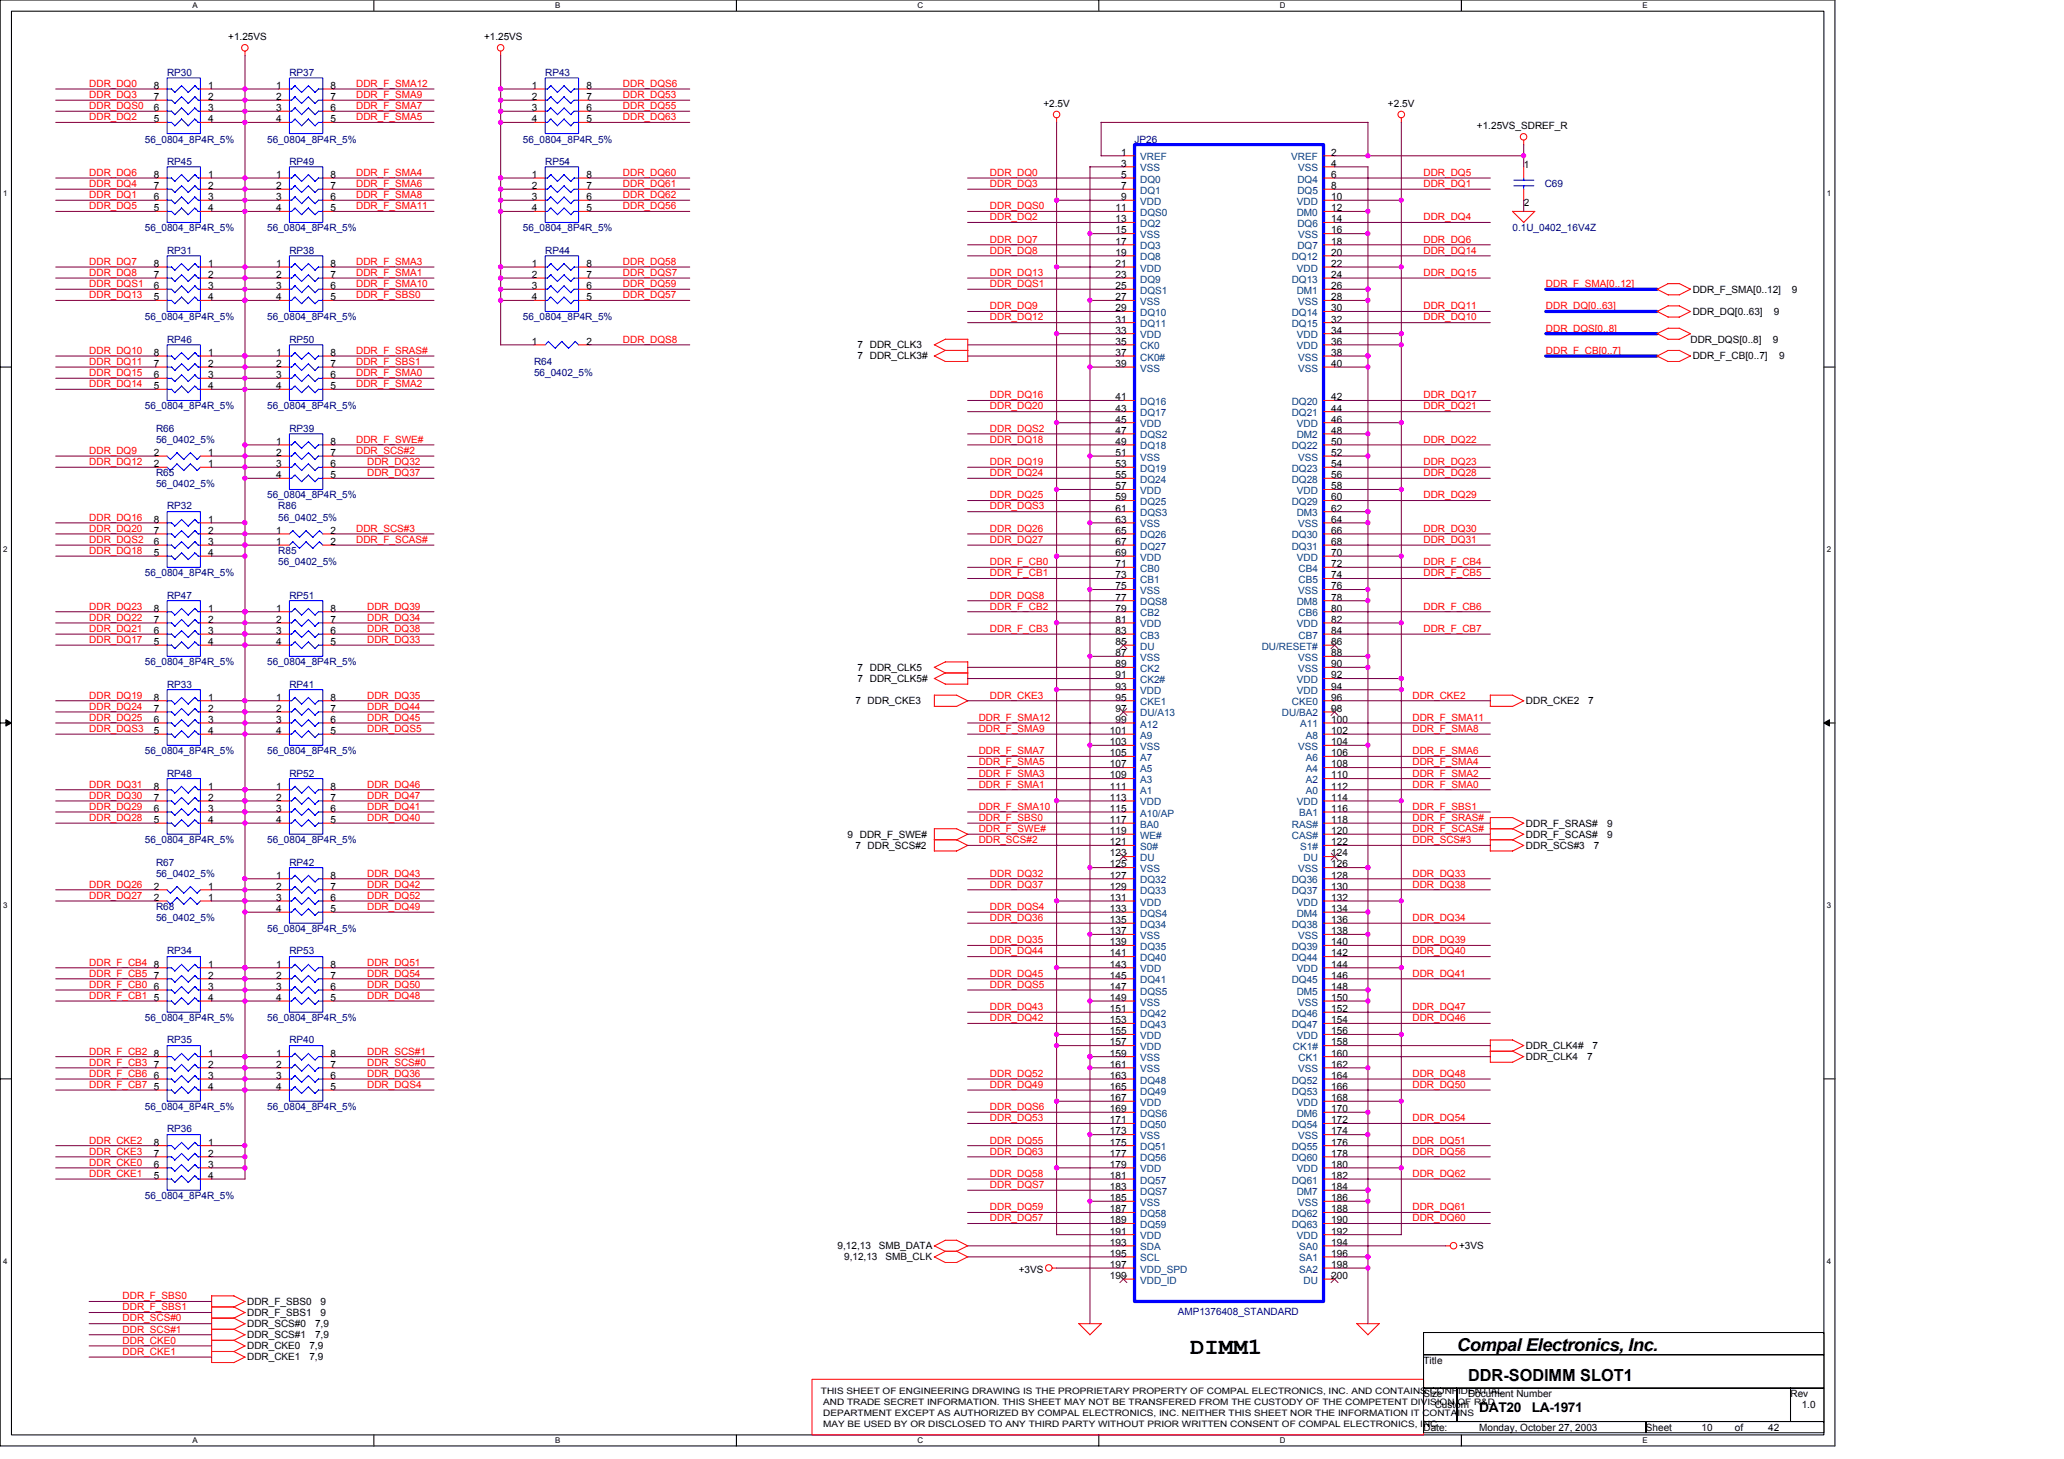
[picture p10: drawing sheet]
<svg xmlns="http://www.w3.org/2000/svg" width="297mm" height="210mm" viewBox="0 0 297 210" stroke-linecap="round" stroke-linejoin="round" font-family="sans-serif">
<defs><g id="words">
<text font-size="3.4" x="171.3" y="194.8">DIMM1</text>
<text font-size="2.6" x="209.7" y="194.4">Compal Electronics, Inc.</text>
<text font-size="2.4" x="211.3" y="198.7">DDR-SODIMM SLOT1</text>
<g font-size="1.9">
<text x="212.9" y="203.1">DAT20</text>
<text x="220.5" y="203.1">LA-1971</text>
</g>
<g font-size="1.4">
<text x="32.8" y="5.8">+1.25VS</text>
<text x="69.7" y="5.8">+1.25VS</text>
<text x="22.1" y="12.8">8</text>
<text x="22.1" y="14.4">7</text>
<text x="22.1" y="16">6</text>
<text x="22.1" y="17.6">5</text>
<text x="30" y="12.8">1</text>
<text x="30" y="14.4">2</text>
<text x="30" y="16">3</text>
<text x="30" y="17.6">4</text>
<text x="39.7" y="12.8">1</text>
<text x="39.7" y="14.4">2</text>
<text x="39.7" y="16">3</text>
<text x="39.7" y="17.6">4</text>
<text x="47.6" y="12.8">8</text>
<text x="47.6" y="14.4">7</text>
<text x="47.6" y="16">6</text>
<text x="47.6" y="17.6">5</text>
<text x="76.5" y="12.8">1</text>
<text x="76.5" y="14.4">2</text>
<text x="76.5" y="16">3</text>
<text x="76.5" y="17.6">4</text>
<text x="84.4" y="12.8">8</text>
<text x="84.4" y="14.4">7</text>
<text x="84.4" y="16">6</text>
<text x="84.4" y="17.6">5</text>
<text x="150.2" y="15.4">+2.5V</text>
<text x="199.7" y="15.4">+2.5V</text>
<text x="161.4" y="22.4">1</text>
<text x="161.4" y="24">3</text>
<text x="191.6" y="22.4">2</text>
<text x="191.6" y="24">4</text>
<text x="212.6" y="18.6">+1.25VS_SDREF_R</text>
<text x="22.1" y="25.6">8</text>
<text x="22.1" y="27.2">7</text>
<text x="22.1" y="28.8">6</text>
<text x="30" y="25.6">1</text>
<text x="30" y="27.2">2</text>
<text x="30" y="28.8">3</text>
<text x="39.7" y="25.6">1</text>
<text x="39.7" y="27.2">2</text>
<text x="39.7" y="28.8">3</text>
<text x="47.6" y="25.6">8</text>
<text x="47.6" y="27.2">7</text>
<text x="47.6" y="28.8">6</text>
<text x="76.5" y="25.6">1</text>
<text x="76.5" y="27.2">2</text>
<text x="76.5" y="28.8">3</text>
<text x="84.4" y="25.6">8</text>
<text x="84.4" y="27.2">7</text>
<text x="84.4" y="28.8">6</text>
<text x="161.4" y="25.6">5</text>
<text x="161.4" y="27.2">7</text>
<text x="161.4" y="28.8">9</text>
<text x="191.6" y="25.6">6</text>
<text x="191.6" y="27.2">8</text>
<text x="191.6" y="28.8">10</text>
<text x="219.3" y="24.2">1</text>
<text x="219.3" y="29.6">2</text>
<text x="22.1" y="30.4">5</text>
<text x="30" y="30.4">4</text>
<text x="39.7" y="30.4">4</text>
<text x="47.6" y="30.4">5</text>
<text x="76.5" y="30.4">4</text>
<text x="84.4" y="30.4">5</text>
<text x="160.5" y="30.4">11</text>
<text x="160.5" y="32">13</text>
<text x="160.5" y="33.6">15</text>
<text x="160.5" y="35.2">17</text>
<text x="191.6" y="30.4">12</text>
<text x="191.6" y="32">14</text>
<text x="191.6" y="33.6">16</text>
<text x="191.6" y="35.2">18</text>
<text x="22.1" y="38.4">8</text>
<text x="22.1" y="40">7</text>
<text x="22.1" y="41.6">6</text>
<text x="30" y="38.4">1</text>
<text x="30" y="40">2</text>
<text x="30" y="41.6">3</text>
<text x="39.7" y="38.4">1</text>
<text x="39.7" y="40">2</text>
<text x="39.7" y="41.6">3</text>
<text x="47.6" y="38.4">8</text>
<text x="47.6" y="40">7</text>
<text x="47.6" y="41.6">6</text>
<text x="76.5" y="38.4">1</text>
<text x="76.5" y="40">2</text>
<text x="76.5" y="41.6">3</text>
<text x="84.4" y="38.4">8</text>
<text x="84.4" y="40">7</text>
<text x="84.4" y="41.6">6</text>
<text x="160.5" y="36.8">19</text>
<text x="160.5" y="38.4">21</text>
<text x="160.5" y="40">23</text>
<text x="160.5" y="41.6">25</text>
<text x="191.6" y="36.8">20</text>
<text x="191.6" y="38.4">22</text>
<text x="191.6" y="40">24</text>
<text x="191.6" y="41.6">26</text>
<text x="22.1" y="43.2">5</text>
<text x="30" y="43.2">4</text>
<text x="39.7" y="43.2">4</text>
<text x="47.6" y="43.2">5</text>
<text x="76.5" y="43.2">4</text>
<text x="84.4" y="43.2">5</text>
<text x="160.5" y="43.2">27</text>
<text x="160.5" y="44.8">29</text>
<text x="160.5" y="46.4">31</text>
<text x="160.5" y="48">33</text>
<text x="191.6" y="43.2">28</text>
<text x="191.6" y="44.8">30</text>
<text x="191.6" y="46.4">32</text>
<text x="191.6" y="48">34</text>
<text x="243.6" y="45.3">DDR_DQ[0..63]</text>
<text x="243.6" y="42.1">DDR_F_SMA[0..12]</text>
<text x="255.3" y="45.3">9</text>
<text x="257.8" y="42.1">9</text>
<text x="22.1" y="51.2">8</text>
<text x="22.1" y="52.8">7</text>
<text x="30" y="51.2">1</text>
<text x="30" y="52.8">2</text>
<text x="39.7" y="51.2">1</text>
<text x="39.7" y="52.8">2</text>
<text x="47.6" y="51.2">8</text>
<text x="47.6" y="52.8">7</text>
<text x="76.5" y="49.6">1</text>
<text x="84.4" y="49.6">2</text>
<text x="123.4" y="50.1">7 DDR_CLK3</text>
<text x="123.4" y="51.7">7 DDR_CLK3#</text>
<text x="160.5" y="49.6">35</text>
<text x="160.5" y="51.2">37</text>
<text x="160.5" y="52.8">39</text>
<text x="191.6" y="49.6">36</text>
<text x="191.6" y="51.2">38</text>
<text x="191.6" y="52.8">40</text>
<text x="243.3" y="49.3">DDR_DQS[0..8]</text>
<text x="243.6" y="51.7">DDR_F_CB[0..7]</text>
<text x="255.1" y="49.3">9</text>
<text x="256.1" y="51.7">9</text>
<text x="22.1" y="54.4">6</text>
<text x="22.1" y="56">5</text>
<text x="30" y="54.4">3</text>
<text x="30" y="56">4</text>
<text x="39.7" y="54.4">3</text>
<text x="39.7" y="56">4</text>
<text x="47.6" y="54.4">6</text>
<text x="47.6" y="56">5</text>
<text x="160.5" y="57.6">41</text>
<text x="160.5" y="59.2">43</text>
<text x="191.6" y="57.6">42</text>
<text x="191.6" y="59.2">44</text>
<text x="22.1" y="65.6">2</text>
<text x="30" y="65.6">1</text>
<text x="39.7" y="64">1</text>
<text x="39.7" y="65.6">2</text>
<text x="47.6" y="64">8</text>
<text x="47.6" y="65.6">7</text>
<text x="160.5" y="60.8">45</text>
<text x="160.5" y="62.4">47</text>
<text x="160.5" y="64">49</text>
<text x="160.5" y="65.6">51</text>
<text x="191.6" y="60.8">46</text>
<text x="191.6" y="62.4">48</text>
<text x="191.6" y="64">50</text>
<text x="191.6" y="65.6">52</text>
<text x="22.1" y="67.2">2</text>
<text x="30" y="67.2">1</text>
<text x="39.7" y="67.2">3</text>
<text x="39.7" y="68.8">4</text>
<text x="47.6" y="67.2">6</text>
<text x="47.6" y="68.8">5</text>
<text x="160.5" y="67.2">53</text>
<text x="160.5" y="68.8">55</text>
<text x="160.5" y="70.4">57</text>
<text x="160.5" y="72">59</text>
<text x="191.6" y="67.2">54</text>
<text x="191.6" y="68.8">56</text>
<text x="191.6" y="70.4">58</text>
<text x="191.6" y="72">60</text>
<text x="22.1" y="75.2">8</text>
<text x="22.1" y="76.8">7</text>
<text x="30" y="75.2">1</text>
<text x="30" y="76.8">2</text>
<text x="39.7" y="76.8">1</text>
<text x="47.6" y="76.8">2</text>
<text x="160.5" y="73.6">61</text>
<text x="160.5" y="75.2">63</text>
<text x="160.5" y="76.8">65</text>
<text x="191.6" y="73.6">62</text>
<text x="191.6" y="75.2">64</text>
<text x="191.6" y="76.8">66</text>
<text x="22.1" y="78.4">6</text>
<text x="22.1" y="80">5</text>
<text x="30" y="78.4">3</text>
<text x="30" y="80">4</text>
<text x="39.7" y="78.4">1</text>
<text x="47.6" y="78.4">2</text>
<text x="160.5" y="78.4">67</text>
<text x="160.5" y="80">69</text>
<text x="160.5" y="81.6">71</text>
<text x="160.5" y="83.2">73</text>
<text x="191.6" y="78.4">68</text>
<text x="191.6" y="80">70</text>
<text x="191.6" y="81.6">72</text>
<text x="191.6" y="83.2">74</text>
<text x="22.1" y="88">8</text>
<text x="22.1" y="89.6">7</text>
<text x="30" y="88">1</text>
<text x="30" y="89.6">2</text>
<text x="39.7" y="88">1</text>
<text x="39.7" y="89.6">2</text>
<text x="47.6" y="88">8</text>
<text x="47.6" y="89.6">7</text>
<text x="160.5" y="84.8">75</text>
<text x="160.5" y="86.4">77</text>
<text x="160.5" y="88">79</text>
<text x="160.5" y="89.6">81</text>
<text x="191.6" y="84.8">76</text>
<text x="191.6" y="86.4">78</text>
<text x="191.6" y="88">80</text>
<text x="191.6" y="89.6">82</text>
<text x="22.1" y="91.2">6</text>
<text x="22.1" y="92.8">5</text>
<text x="30" y="91.2">3</text>
<text x="30" y="92.8">4</text>
<text x="39.7" y="91.2">3</text>
<text x="39.7" y="92.8">4</text>
<text x="47.6" y="91.2">6</text>
<text x="47.6" y="92.8">5</text>
<text x="160.5" y="91.2">83</text>
<text x="160.5" y="92.8">85</text>
<text x="160.5" y="94.4">87</text>
<text x="160.5" y="96">89</text>
<text x="191.6" y="91.2">84</text>
<text x="191.6" y="92.8">86</text>
<text x="191.6" y="94.4">88</text>
<text x="191.6" y="96">90</text>
<text x="22.1" y="100.8">8</text>
<text x="30" y="100.8">1</text>
<text x="39.7" y="100.8">1</text>
<text x="47.6" y="100.8">8</text>
<text x="123.1" y="101.3">7 DDR_CKE3</text>
<text x="123.4" y="96.5">7 DDR_CLK5</text>
<text x="123.4" y="98.1">7 DDR_CLK5#</text>
<text x="160.5" y="97.6">91</text>
<text x="160.5" y="99.2">93</text>
<text x="160.5" y="100.8">95</text>
<text x="191.6" y="97.6">92</text>
<text x="191.6" y="99.2">94</text>
<text x="191.6" y="100.8">96</text>
<text x="219.6" y="101.3">DDR_CKE2</text>
<text x="228.6" y="101.3">7</text>
<text x="22.1" y="102.4">7</text>
<text x="22.1" y="104">6</text>
<text x="22.1" y="105.6">5</text>
<text x="30" y="102.4">2</text>
<text x="30" y="104">3</text>
<text x="30" y="105.6">4</text>
<text x="39.7" y="102.4">2</text>
<text x="39.7" y="104">3</text>
<text x="39.7" y="105.6">4</text>
<text x="47.6" y="102.4">7</text>
<text x="47.6" y="104">6</text>
<text x="47.6" y="105.6">5</text>
<text x="159.7" y="105.6">101</text>
<text x="159.7" y="107.2">103</text>
<text x="160.5" y="102.4">97</text>
<text x="160.5" y="104">99</text>
<text x="191.6" y="102.4">98</text>
<text x="191.6" y="104">100</text>
<text x="191.6" y="105.6">102</text>
<text x="191.6" y="107.2">104</text>
<text x="22.1" y="113.6">8</text>
<text x="30" y="113.6">1</text>
<text x="39.7" y="113.6">1</text>
<text x="47.6" y="113.6">8</text>
<text x="159.7" y="108.8">105</text>
<text x="159.7" y="110.4">107</text>
<text x="159.7" y="112">109</text>
<text x="159.7" y="113.6">111</text>
<text x="191.6" y="108.8">106</text>
<text x="191.6" y="110.4">108</text>
<text x="191.6" y="112">110</text>
<text x="191.6" y="113.6">112</text>
<text x="22.1" y="115.2">7</text>
<text x="22.1" y="116.8">6</text>
<text x="22.1" y="118.4">5</text>
<text x="30" y="115.2">2</text>
<text x="30" y="116.8">3</text>
<text x="30" y="118.4">4</text>
<text x="39.7" y="115.2">2</text>
<text x="39.7" y="116.8">3</text>
<text x="39.7" y="118.4">4</text>
<text x="47.6" y="115.2">7</text>
<text x="47.6" y="116.8">6</text>
<text x="47.6" y="118.4">5</text>
<text x="159.7" y="115.2">113</text>
<text x="159.7" y="116.8">115</text>
<text x="159.7" y="118.4">117</text>
<text x="159.7" y="120">119</text>
<text x="191.6" y="115.2">114</text>
<text x="191.6" y="116.8">116</text>
<text x="191.6" y="118.4">118</text>
<text x="191.6" y="120">120</text>
<text x="219.6" y="118.9">DDR_F_SRAS#</text>
<text x="231.3" y="118.9">9</text>
<text x="122" y="120.5">9 DDR_F_SWE#</text>
<text x="123.1" y="122.1">7 DDR_SCS#2</text>
<text x="159.7" y="121.6">121</text>
<text x="159.7" y="123.2">123</text>
<text x="159.7" y="124.8">125</text>
<text x="191.6" y="121.6">122</text>
<text x="191.6" y="123.2">124</text>
<text x="191.6" y="124.8">126</text>
<text x="219.6" y="122.1">DDR_SCS#3</text>
<text x="219.6" y="120.5">DDR_F_SCAS#</text>
<text x="229.4" y="122.1">7</text>
<text x="231.3" y="120.5">9</text>
<text x="22.1" y="129.6">2</text>
<text x="22.1" y="128">2</text>
<text x="30" y="129.6">1</text>
<text x="30" y="128">1</text>
<text x="39.7" y="126.4">1</text>
<text x="39.7" y="128">2</text>
<text x="39.7" y="129.6">3</text>
<text x="39.7" y="131.2">4</text>
<text x="47.6" y="126.4">8</text>
<text x="47.6" y="128">7</text>
<text x="47.6" y="129.6">6</text>
<text x="47.6" y="131.2">5</text>
<text x="159.7" y="126.4">127</text>
<text x="159.7" y="128">129</text>
<text x="159.7" y="129.6">131</text>
<text x="159.7" y="131.2">133</text>
<text x="191.6" y="126.4">128</text>
<text x="191.6" y="128">130</text>
<text x="191.6" y="129.6">132</text>
<text x="191.6" y="131.2">134</text>
<text x="159.7" y="132.8">135</text>
<text x="159.7" y="134.4">137</text>
<text x="159.7" y="136">139</text>
<text x="159.7" y="137.6">141</text>
<text x="191.6" y="132.8">136</text>
<text x="191.6" y="134.4">138</text>
<text x="191.6" y="136">140</text>
<text x="191.6" y="137.6">142</text>
<text x="22.1" y="139.2">8</text>
<text x="22.1" y="140.8">7</text>
<text x="22.1" y="142.4">6</text>
<text x="22.1" y="144">5</text>
<text x="30" y="139.2">1</text>
<text x="30" y="140.8">2</text>
<text x="30" y="142.4">3</text>
<text x="30" y="144">4</text>
<text x="39.7" y="139.2">1</text>
<text x="39.7" y="140.8">2</text>
<text x="39.7" y="142.4">3</text>
<text x="39.7" y="144">4</text>
<text x="47.6" y="139.2">8</text>
<text x="47.6" y="140.8">7</text>
<text x="47.6" y="142.4">6</text>
<text x="47.6" y="144">5</text>
<text x="159.7" y="139.2">143</text>
<text x="159.7" y="140.8">145</text>
<text x="159.7" y="142.4">147</text>
<text x="159.7" y="144">149</text>
<text x="191.6" y="139.2">144</text>
<text x="191.6" y="140.8">146</text>
<text x="191.6" y="142.4">148</text>
<text x="191.6" y="144">150</text>
<text x="159.7" y="145.6">151</text>
<text x="159.7" y="147.2">153</text>
<text x="159.7" y="148.8">155</text>
<text x="191.6" y="145.6">152</text>
<text x="191.6" y="147.2">154</text>
<text x="191.6" y="148.8">156</text>
<text x="22.1" y="152">8</text>
<text x="22.1" y="153.6">7</text>
<text x="22.1" y="155.2">6</text>
<text x="30" y="152">1</text>
<text x="30" y="153.6">2</text>
<text x="30" y="155.2">3</text>
<text x="39.7" y="152">1</text>
<text x="39.7" y="153.6">2</text>
<text x="39.7" y="155.2">3</text>
<text x="47.6" y="152">8</text>
<text x="47.6" y="153.6">7</text>
<text x="47.6" y="155.2">6</text>
<text x="159.7" y="150.4">157</text>
<text x="159.7" y="152">159</text>
<text x="159.7" y="153.6">161</text>
<text x="159.7" y="155.2">163</text>
<text x="191.6" y="150.4">158</text>
<text x="191.6" y="152">160</text>
<text x="191.6" y="153.6">162</text>
<text x="191.6" y="155.2">164</text>
<text x="219.6" y="150.9">DDR_CLK4#</text>
<text x="219.6" y="152.5">DDR_CLK4</text>
<text x="228.4" y="152.5">7</text>
<text x="229.2" y="150.9">7</text>
<text x="22.1" y="156.8">5</text>
<text x="30" y="156.8">4</text>
<text x="39.7" y="156.8">4</text>
<text x="47.6" y="156.8">5</text>
<text x="159.7" y="156.8">165</text>
<text x="159.7" y="158.4">167</text>
<text x="159.7" y="160">169</text>
<text x="159.7" y="161.6">171</text>
<text x="191.6" y="156.8">166</text>
<text x="191.6" y="158.4">168</text>
<text x="191.6" y="160">170</text>
<text x="191.6" y="161.6">172</text>
<text x="22.1" y="164.8">8</text>
<text x="22.1" y="166.4">7</text>
<text x="22.1" y="168">6</text>
<text x="30" y="164.8">1</text>
<text x="30" y="166.4">2</text>
<text x="30" y="168">3</text>
<text x="159.7" y="163.2">173</text>
<text x="159.7" y="164.8">175</text>
<text x="159.7" y="166.4">177</text>
<text x="159.7" y="168">179</text>
<text x="191.6" y="163.2">174</text>
<text x="191.6" y="164.8">176</text>
<text x="191.6" y="166.4">178</text>
<text x="191.6" y="168">180</text>
<text x="22.1" y="169.6">5</text>
<text x="30" y="169.6">4</text>
<text x="159.7" y="169.6">181</text>
<text x="159.7" y="171.2">183</text>
<text x="159.7" y="172.8">185</text>
<text x="191.6" y="169.6">182</text>
<text x="191.6" y="171.2">184</text>
<text x="191.6" y="172.8">186</text>
<text x="120.5" y="179.7">9,12,13</text>
<text x="126.5" y="179.7">SMB_DATA</text>
<text x="159.7" y="174.4">187</text>
<text x="159.7" y="176">189</text>
<text x="159.7" y="177.6">191</text>
<text x="159.7" y="179.2">193</text>
<text x="191.6" y="174.4">188</text>
<text x="191.6" y="176">190</text>
<text x="191.6" y="177.6">192</text>
<text x="191.6" y="179.2">194</text>
<text x="210" y="179.7">+3VS</text>
<text x="121.5" y="181.3">9,12,13</text>
<text x="127.4" y="181.3">SMB_CLK</text>
<text x="146.6" y="183.1">+3VS</text>
<text x="159.7" y="180.8">195</text>
<text x="159.7" y="182.4">197</text>
<text x="159.7" y="184">199</text>
<text x="191.6" y="180.8">196</text>
<text x="191.6" y="182.4">198</text>
<text x="191.6" y="184">200</text>
<text x="35.6" y="190.9">DDR_SCS#0</text>
<text x="35.6" y="187.7">DDR_F_SBS0</text>
<text x="35.6" y="189.3">DDR_F_SBS1</text>
<text x="45.3" y="190.9">7,9</text>
<text x="46.1" y="187.7">9</text>
<text x="46.1" y="189.3">9</text>
<text x="35.6" y="194.1">DDR_CKE0</text>
<text x="35.6" y="192.5">DDR_SCS#1</text>
<text x="35.6" y="195.7">DDR_CKE1</text>
<text x="44.5" y="194.1">7,9</text>
<text x="44.5" y="195.7">7,9</text>
<text x="45.3" y="192.5">7,9</text>
<text x="204.9" y="196.2">Title</text>
<text x="204.9" y="201">Size</text>
<text x="206.5" y="202.6">Custom</text>
<text x="211.3" y="201">Document Number</text>
<text x="257.7" y="201">Rev</text>
<text x="259.3" y="202.6">1.0</text>
<text x="204.9" y="205.8">Date:</text>
<text x="212.9" y="205.8">Monday, October 27, 2003</text>
<text x="236.9" y="205.8">Sheet</text>
<text x="244.9" y="205.8">10</text>
<text x="249.7" y="205.8">of</text>
<text x="254.5" y="205.8">42</text>
</g>
<g font-size="1.4" fill="#000080">
<text x="24" y="10.9">RP30</text>
<text x="41.7" y="10.9">RP37</text>
<text x="78.5" y="10.9">RP43</text>
<text x="20.8" y="20.5">56_0804_8P4R_5%</text>
<text x="24" y="23.7">RP45</text>
<text x="38.5" y="20.5">56_0804_8P4R_5%</text>
<text x="41.7" y="23.7">RP49</text>
<text x="75.3" y="20.5">56_0804_8P4R_5%</text>
<text x="78.5" y="23.7">RP54</text>
<text x="163.3" y="20.5">JP26</text>
<text x="222.3" y="26.9">C69</text>
<text x="20.8" y="33.3">56_0804_8P4R_5%</text>
<text x="38.5" y="33.3">56_0804_8P4R_5%</text>
<text x="75.3" y="33.3">56_0804_8P4R_5%</text>
<text x="217.7" y="33.3">0.1U_0402_16V4Z</text>
<text x="24" y="36.5">RP31</text>
<text x="41.7" y="36.5">RP38</text>
<text x="78.5" y="36.5">RP44</text>
<text x="20.8" y="46.1">56_0804_8P4R_5%</text>
<text x="38.5" y="46.1">56_0804_8P4R_5%</text>
<text x="75.3" y="46.1">56_0804_8P4R_5%</text>
<text x="24" y="49.3">RP46</text>
<text x="41.7" y="49.3">RP50</text>
<text x="76.9" y="52.5">R64</text>
<text x="20.8" y="58.9">56_0804_8P4R_5%</text>
<text x="38.5" y="58.9">56_0804_8P4R_5%</text>
<text x="76.9" y="54.1">56_0402_5%</text>
<text x="22.5" y="62.1">R66</text>
<text x="22.5" y="63.7">56_0402_5%</text>
<text x="41.7" y="62.1">RP39</text>
<text x="22.5" y="68.5">R65</text>
<text x="22.5" y="70.1">56_0402_5%</text>
<text x="38.5" y="71.7">56_0804_8P4R_5%</text>
<text x="24" y="73.3">RP32</text>
<text x="40" y="73.3">R86</text>
<text x="40" y="74.9">56_0402_5%</text>
<text x="20.8" y="82.9">56_0804_8P4R_5%</text>
<text x="40" y="79.7">R85</text>
<text x="40" y="81.3">56_0402_5%</text>
<text x="24" y="86.1">RP47</text>
<text x="41.7" y="86.1">RP51</text>
<text x="20.8" y="95.7">56_0804_8P4R_5%</text>
<text x="38.5" y="95.7">56_0804_8P4R_5%</text>
<text x="24" y="98.9">RP33</text>
<text x="41.7" y="98.9">RP41</text>
<text x="20.8" y="108.5">56_0804_8P4R_5%</text>
<text x="24" y="111.7">RP48</text>
<text x="38.5" y="108.5">56_0804_8P4R_5%</text>
<text x="41.7" y="111.7">RP52</text>
<text x="20.8" y="121.3">56_0804_8P4R_5%</text>
<text x="22.5" y="124.5">R67</text>
<text x="38.5" y="121.3">56_0804_8P4R_5%</text>
<text x="41.7" y="124.5">RP42</text>
<text x="22.5" y="130.9">R68</text>
<text x="22.5" y="126.1">56_0402_5%</text>
<text x="22.5" y="132.5">56_0402_5%</text>
<text x="24" y="137.3">RP34</text>
<text x="38.5" y="134.1">56_0804_8P4R_5%</text>
<text x="41.7" y="137.3">RP53</text>
<text x="20.8" y="146.9">56_0804_8P4R_5%</text>
<text x="38.5" y="146.9">56_0804_8P4R_5%</text>
<text x="24" y="150.1">RP35</text>
<text x="41.7" y="150.1">RP40</text>
<text x="20.8" y="159.7">56_0804_8P4R_5%</text>
<text x="38.5" y="159.7">56_0804_8P4R_5%</text>
<text x="24" y="162.9">RP36</text>
<text x="20.8" y="172.5">56_0804_8P4R_5%</text>
<text x="169.5" y="189.2">AMP1376408_STANDARD</text>
</g>
<g font-size="1.4" fill="#f00">
<text x="12.8" y="12.5">DDR_DQ0</text>
<text x="12.8" y="14.1">DDR_DQ3</text>
<text x="12.8" y="17.3">DDR_DQ2</text>
<text x="12.8" y="15.7">DDR_DQS0</text>
<text x="51.3" y="17.3">DDR_F_SMA5</text>
<text x="51.3" y="15.7">DDR_F_SMA7</text>
<text x="51.3" y="12.5">DDR_F_SMA12</text>
<text x="51.3" y="14.1">DDR_F_SMA9</text>
<text x="89.7" y="12.5">DDR_DQS6</text>
<text x="89.7" y="14.1">DDR_DQ53</text>
<text x="89.7" y="17.3">DDR_DQ63</text>
<text x="89.7" y="15.7">DDR_DQ55</text>
<text x="12.8" y="28.5">DDR_DQ1</text>
<text x="12.8" y="25.3">DDR_DQ6</text>
<text x="12.8" y="26.9">DDR_DQ4</text>
<text x="51.3" y="28.5">DDR_F_SMA8</text>
<text x="51.3" y="25.3">DDR_F_SMA4</text>
<text x="51.3" y="26.9">DDR_F_SMA6</text>
<text x="89.7" y="26.9">DDR_DQ61</text>
<text x="89.7" y="25.3">DDR_DQ60</text>
<text x="89.7" y="28.5">DDR_DQ62</text>
<text x="142.5" y="26.9">DDR_DQ3</text>
<text x="142.5" y="25.3">DDR_DQ0</text>
<text x="204.9" y="25.3">DDR_DQ5</text>
<text x="204.9" y="26.9">DDR_DQ1</text>
<text x="12.8" y="30.1">DDR_DQ5</text>
<text x="51.3" y="30.1">DDR_F_SMA11</text>
<text x="89.7" y="30.1">DDR_DQ56</text>
<text x="142.5" y="31.7">DDR_DQ2</text>
<text x="142.5" y="34.9">DDR_DQ7</text>
<text x="142.5" y="30.1">DDR_DQS0</text>
<text x="204.9" y="31.7">DDR_DQ4</text>
<text x="204.9" y="34.9">DDR_DQ6</text>
<text x="12.8" y="39.7">DDR_DQ8</text>
<text x="12.8" y="38.1">DDR_DQ7</text>
<text x="12.8" y="41.3">DDR_DQS1</text>
<text x="51.3" y="41.3">DDR_F_SMA10</text>
<text x="51.3" y="38.1">DDR_F_SMA3</text>
<text x="51.3" y="39.7">DDR_F_SMA1</text>
<text x="89.7" y="41.3">DDR_DQ59</text>
<text x="89.7" y="39.7">DDR_DQS7</text>
<text x="89.7" y="38.1">DDR_DQ58</text>
<text x="142.5" y="39.7">DDR_DQ13</text>
<text x="142.5" y="36.5">DDR_DQ8</text>
<text x="142.5" y="41.3">DDR_DQS1</text>
<text x="204.9" y="39.7">DDR_DQ15</text>
<text x="204.9" y="36.5">DDR_DQ14</text>
<text x="222.5" y="41.3">DDR_F_SMA[0..12]</text>
<text x="12.8" y="42.9">DDR_DQ13</text>
<text x="51.3" y="42.9">DDR_F_SBS0</text>
<text x="89.7" y="42.9">DDR_DQ57</text>
<text x="142.5" y="46.1">DDR_DQ12</text>
<text x="142.5" y="44.5">DDR_DQ9</text>
<text x="204.9" y="46.1">DDR_DQ10</text>
<text x="204.9" y="44.5">DDR_DQ11</text>
<text x="222.5" y="44.5">DDR_DQ[0..63]</text>
<text x="222.5" y="47.7">DDR_DQS[0..8]</text>
<text x="12.8" y="50.9">DDR_DQ10</text>
<text x="12.8" y="52.5">DDR_DQ11</text>
<text x="51.3" y="50.9">DDR_F_SRAS#</text>
<text x="51.3" y="52.5">DDR_F_SBS1</text>
<text x="89.7" y="49.3">DDR_DQS8</text>
<text x="222.5" y="50.9">DDR_F_CB[0..7]</text>
<text x="12.8" y="55.7">DDR_DQ14</text>
<text x="12.8" y="54.1">DDR_DQ15</text>
<text x="51.3" y="55.7">DDR_F_SMA2</text>
<text x="51.3" y="54.1">DDR_F_SMA0</text>
<text x="142.5" y="58.9">DDR_DQ20</text>
<text x="142.5" y="57.3">DDR_DQ16</text>
<text x="204.9" y="57.3">DDR_DQ17</text>
<text x="204.9" y="58.9">DDR_DQ21</text>
<text x="12.8" y="65.3">DDR_DQ9</text>
<text x="51.3" y="63.7">DDR_F_SWE#</text>
<text x="51.3" y="65.3">DDR_SCS#2</text>
<text x="142.5" y="62.1">DDR_DQS2</text>
<text x="142.5" y="63.7">DDR_DQ18</text>
<text x="204.9" y="63.7">DDR_DQ22</text>
<text x="12.8" y="66.9">DDR_DQ12</text>
<text x="52.8" y="68.5">DDR_DQ37</text>
<text x="52.8" y="66.9">DDR_DQ32</text>
<text x="142.5" y="71.7">DDR_DQ25</text>
<text x="142.5" y="68.5">DDR_DQ24</text>
<text x="142.5" y="66.9">DDR_DQ19</text>
<text x="204.9" y="66.9">DDR_DQ23</text>
<text x="204.9" y="71.7">DDR_DQ29</text>
<text x="204.9" y="68.5">DDR_DQ28</text>
<text x="12.8" y="76.5">DDR_DQ20</text>
<text x="12.8" y="74.9">DDR_DQ16</text>
<text x="51.3" y="76.5">DDR_SCS#3</text>
<text x="142.5" y="76.5">DDR_DQ26</text>
<text x="142.5" y="73.3">DDR_DQS3</text>
<text x="204.9" y="76.5">DDR_DQ30</text>
<text x="12.8" y="79.7">DDR_DQ18</text>
<text x="12.8" y="78.1">DDR_DQS2</text>
<text x="51.3" y="78.1">DDR_F_SCAS#</text>
<text x="142.5" y="78.1">DDR_DQ27</text>
<text x="142.5" y="81.3">DDR_F_CB0</text>
<text x="142.5" y="82.9">DDR_F_CB1</text>
<text x="204.9" y="82.9">DDR_F_CB5</text>
<text x="204.9" y="81.3">DDR_F_CB4</text>
<text x="204.9" y="78.1">DDR_DQ31</text>
<text x="12.8" y="87.7">DDR_DQ23</text>
<text x="12.8" y="89.3">DDR_DQ22</text>
<text x="52.8" y="89.3">DDR_DQ34</text>
<text x="52.8" y="87.7">DDR_DQ39</text>
<text x="142.5" y="86.1">DDR_DQS8</text>
<text x="142.5" y="87.7">DDR_F_CB2</text>
<text x="204.9" y="87.7">DDR_F_CB6</text>
<text x="12.8" y="90.9">DDR_DQ21</text>
<text x="12.8" y="92.5">DDR_DQ17</text>
<text x="52.8" y="90.9">DDR_DQ38</text>
<text x="52.8" y="92.5">DDR_DQ33</text>
<text x="142.5" y="90.9">DDR_F_CB3</text>
<text x="204.9" y="90.9">DDR_F_CB7</text>
<text x="12.8" y="100.5">DDR_DQ19</text>
<text x="52.8" y="100.5">DDR_DQ35</text>
<text x="142.5" y="100.5">DDR_CKE3</text>
<text x="203.3" y="100.5">DDR_CKE2</text>
<text x="12.8" y="103.7">DDR_DQ25</text>
<text x="12.8" y="102.1">DDR_DQ24</text>
<text x="12.8" y="105.3">DDR_DQS3</text>
<text x="52.8" y="103.7">DDR_DQ45</text>
<text x="52.8" y="102.1">DDR_DQ44</text>
<text x="52.8" y="105.3">DDR_DQS5</text>
<text x="140.9" y="103.7">DDR_F_SMA12</text>
<text x="140.9" y="105.3">DDR_F_SMA9</text>
<text x="203.3" y="105.3">DDR_F_SMA8</text>
<text x="203.3" y="103.7">DDR_F_SMA11</text>
<text x="12.8" y="113.3">DDR_DQ31</text>
<text x="52.8" y="113.3">DDR_DQ46</text>
<text x="140.9" y="108.5">DDR_F_SMA7</text>
<text x="140.9" y="113.3">DDR_F_SMA1</text>
<text x="140.9" y="110.1">DDR_F_SMA5</text>
<text x="140.9" y="111.7">DDR_F_SMA3</text>
<text x="203.3" y="110.1">DDR_F_SMA4</text>
<text x="203.3" y="111.7">DDR_F_SMA2</text>
<text x="203.3" y="113.3">DDR_F_SMA0</text>
<text x="203.3" y="108.5">DDR_F_SMA6</text>
<text x="12.8" y="118.1">DDR_DQ28</text>
<text x="12.8" y="116.5">DDR_DQ29</text>
<text x="12.8" y="114.9">DDR_DQ30</text>
<text x="52.8" y="116.5">DDR_DQ41</text>
<text x="52.8" y="114.9">DDR_DQ47</text>
<text x="52.8" y="118.1">DDR_DQ40</text>
<text x="140.9" y="118.1">DDR_F_SBS0</text>
<text x="140.9" y="116.5">DDR_F_SMA10</text>
<text x="140.9" y="119.7">DDR_F_SWE#</text>
<text x="203.3" y="116.5">DDR_F_SBS1</text>
<text x="203.3" y="118.1">DDR_F_SRAS#</text>
<text x="203.3" y="119.7">DDR_F_SCAS#</text>
<text x="140.9" y="121.3">DDR_SCS#2</text>
<text x="203.3" y="121.3">DDR_SCS#3</text>
<text x="12.8" y="127.7">DDR_DQ26</text>
<text x="12.8" y="129.3">DDR_DQ27</text>
<text x="52.8" y="126.1">DDR_DQ43</text>
<text x="52.8" y="127.7">DDR_DQ42</text>
<text x="52.8" y="130.9">DDR_DQ49</text>
<text x="52.8" y="129.3">DDR_DQ52</text>
<text x="142.5" y="130.9">DDR_DQS4</text>
<text x="142.5" y="126.1">DDR_DQ32</text>
<text x="142.5" y="127.7">DDR_DQ37</text>
<text x="203.3" y="126.1">DDR_DQ33</text>
<text x="203.3" y="127.7">DDR_DQ38</text>
<text x="142.5" y="137.3">DDR_DQ44</text>
<text x="142.5" y="132.5">DDR_DQ36</text>
<text x="142.5" y="135.7">DDR_DQ35</text>
<text x="203.3" y="137.3">DDR_DQ40</text>
<text x="203.3" y="132.5">DDR_DQ34</text>
<text x="203.3" y="135.7">DDR_DQ39</text>
<text x="12.8" y="142.1">DDR_F_CB0</text>
<text x="12.8" y="143.7">DDR_F_CB1</text>
<text x="12.8" y="140.5">DDR_F_CB5</text>
<text x="12.8" y="138.9">DDR_F_CB4</text>
<text x="52.8" y="140.5">DDR_DQ54</text>
<text x="52.8" y="138.9">DDR_DQ51</text>
<text x="52.8" y="142.1">DDR_DQ50</text>
<text x="52.8" y="143.7">DDR_DQ48</text>
<text x="142.5" y="140.5">DDR_DQ45</text>
<text x="142.5" y="142.1">DDR_DQS5</text>
<text x="203.3" y="140.5">DDR_DQ41</text>
<text x="142.5" y="145.3">DDR_DQ43</text>
<text x="142.5" y="146.9">DDR_DQ42</text>
<text x="203.3" y="145.3">DDR_DQ47</text>
<text x="203.3" y="146.9">DDR_DQ46</text>
<text x="12.8" y="151.7">DDR_F_CB2</text>
<text x="12.8" y="154.9">DDR_F_CB6</text>
<text x="12.8" y="153.3">DDR_F_CB3</text>
<text x="52.8" y="153.3">DDR_SCS#0</text>
<text x="52.8" y="151.7">DDR_SCS#1</text>
<text x="52.8" y="154.9">DDR_DQ36</text>
<text x="142.5" y="154.9">DDR_DQ52</text>
<text x="203.3" y="154.9">DDR_DQ48</text>
<text x="12.8" y="156.5">DDR_F_CB7</text>
<text x="52.8" y="156.5">DDR_DQS4</text>
<text x="142.5" y="159.7">DDR_DQS6</text>
<text x="142.5" y="156.5">DDR_DQ49</text>
<text x="142.5" y="161.3">DDR_DQ53</text>
<text x="203.3" y="156.5">DDR_DQ50</text>
<text x="203.3" y="161.3">DDR_DQ54</text>
<text x="12.8" y="167.7">DDR_CKE0</text>
<text x="12.8" y="164.5">DDR_CKE2</text>
<text x="12.8" y="166.1">DDR_CKE3</text>
<text x="142.5" y="166.1">DDR_DQ63</text>
<text x="142.5" y="164.5">DDR_DQ55</text>
<text x="203.3" y="166.1">DDR_DQ56</text>
<text x="203.3" y="164.5">DDR_DQ51</text>
<text x="12.8" y="169.3">DDR_CKE1</text>
<text x="142.5" y="170.9">DDR_DQS7</text>
<text x="142.5" y="169.3">DDR_DQ58</text>
<text x="203.3" y="169.3">DDR_DQ62</text>
<text x="142.5" y="175.7">DDR_DQ57</text>
<text x="142.5" y="174.1">DDR_DQ59</text>
<text x="203.3" y="175.7">DDR_DQ60</text>
<text x="203.3" y="174.1">DDR_DQ61</text>
<text x="17.6" y="186.9">DDR_F_SBS0</text>
<text x="17.6" y="188.5">DDR_F_SBS1</text>
<text x="17.6" y="191.7">DDR_SCS#1</text>
<text x="17.6" y="190.1">DDR_SCS#0</text>
<text x="17.6" y="193.3">DDR_CKE0</text>
<text x="17.6" y="194.9">DDR_CKE1</text>
</g>
<g font-size="1.4" fill="#004080">
<text x="164.1" y="23.1">VREF</text>
<text x="185.8" y="23.1">VREF</text>
<text x="164.1" y="24.7">VSS</text>
<text x="164.1" y="26.3">DQ0</text>
<text x="164.1" y="27.9">DQ1</text>
<text x="164.1" y="29.5">VDD</text>
<text x="186.6" y="29.5">VDD</text>
<text x="186.7" y="26.3">DQ4</text>
<text x="186.7" y="27.9">DQ5</text>
<text x="186.8" y="24.7">VSS</text>
<text x="164.1" y="31.1">DQS0</text>
<text x="164.1" y="32.7">DQ2</text>
<text x="164.1" y="34.3">VSS</text>
<text x="164.1" y="35.9">DQ3</text>
<text x="186.6" y="31.1">DM0</text>
<text x="186.7" y="32.7">DQ6</text>
<text x="186.7" y="35.9">DQ7</text>
<text x="186.8" y="34.3">VSS</text>
<text x="164.1" y="37.5">DQ8</text>
<text x="164.1" y="39.1">VDD</text>
<text x="164.1" y="40.7">DQ9</text>
<text x="185.9" y="37.5">DQ12</text>
<text x="185.9" y="40.7">DQ13</text>
<text x="186.6" y="39.1">VDD</text>
<text x="164.1" y="42.3">DQS1</text>
<text x="164.1" y="43.9">VSS</text>
<text x="164.1" y="45.5">DQ10</text>
<text x="164.1" y="47.1">DQ11</text>
<text x="185.9" y="45.5">DQ14</text>
<text x="185.9" y="47.1">DQ15</text>
<text x="186.6" y="42.3">DM1</text>
<text x="186.8" y="43.9">VSS</text>
<text x="164.1" y="48.7">VDD</text>
<text x="164.1" y="50.3">CK0</text>
<text x="164.1" y="51.9">CK0#</text>
<text x="164.1" y="53.5">VSS</text>
<text x="186.6" y="48.7">VDD</text>
<text x="186.6" y="50.3">VDD</text>
<text x="186.8" y="51.9">VSS</text>
<text x="186.8" y="53.5">VSS</text>
<text x="164.1" y="58.3">DQ16</text>
<text x="164.1" y="59.9">DQ17</text>
<text x="185.9" y="58.3">DQ20</text>
<text x="185.9" y="59.9">DQ21</text>
<text x="164.1" y="61.5">VDD</text>
<text x="164.1" y="63.1">DQS2</text>
<text x="164.1" y="64.7">DQ18</text>
<text x="185.9" y="64.7">DQ22</text>
<text x="186.6" y="63.1">DM2</text>
<text x="186.6" y="61.5">VDD</text>
<text x="164.1" y="66.3">VSS</text>
<text x="164.1" y="67.9">DQ19</text>
<text x="164.1" y="69.5">DQ24</text>
<text x="164.1" y="71.1">VDD</text>
<text x="185.9" y="67.9">DQ23</text>
<text x="185.9" y="69.5">DQ28</text>
<text x="186.6" y="71.1">VDD</text>
<text x="186.8" y="66.3">VSS</text>
<text x="164.1" y="72.7">DQ25</text>
<text x="164.1" y="74.3">DQS3</text>
<text x="164.1" y="75.9">VSS</text>
<text x="164.1" y="77.5">DQ26</text>
<text x="185.9" y="72.7">DQ29</text>
<text x="185.9" y="77.5">DQ30</text>
<text x="186.6" y="74.3">DM3</text>
<text x="186.8" y="75.9">VSS</text>
<text x="164.1" y="79.1">DQ27</text>
<text x="164.1" y="80.7">VDD</text>
<text x="164.1" y="82.3">CB0</text>
<text x="164.1" y="83.9">CB1</text>
<text x="185.9" y="79.1">DQ31</text>
<text x="186.6" y="80.7">VDD</text>
<text x="186.9" y="82.3">CB4</text>
<text x="186.9" y="83.9">CB5</text>
<text x="164.1" y="85.5">VSS</text>
<text x="164.1" y="87.1">DQS8</text>
<text x="164.1" y="88.7">CB2</text>
<text x="186.6" y="87.1">DM8</text>
<text x="186.8" y="85.5">VSS</text>
<text x="186.9" y="88.7">CB6</text>
<text x="164.1" y="90.3">VDD</text>
<text x="164.1" y="91.9">CB3</text>
<text x="164.1" y="93.5">DU</text>
<text x="164.1" y="95.1">VSS</text>
<text x="181.6" y="93.5">DU/RESET#</text>
<text x="186.6" y="90.3">VDD</text>
<text x="186.8" y="95.1">VSS</text>
<text x="186.9" y="91.9">CB7</text>
<text x="164.1" y="96.7">CK2</text>
<text x="164.1" y="98.3">CK2#</text>
<text x="164.1" y="99.9">VDD</text>
<text x="164.1" y="101.5">CKE1</text>
<text x="185.9" y="101.5">CKE0</text>
<text x="186.6" y="98.3">VDD</text>
<text x="186.6" y="99.9">VDD</text>
<text x="186.8" y="96.7">VSS</text>
<text x="164.1" y="103.1">DU/A13</text>
<text x="164.1" y="104.7">A12</text>
<text x="164.1" y="106.3">A9</text>
<text x="164.1" y="107.9">VSS</text>
<text x="184.5" y="103.1">DU/BA2</text>
<text x="186.8" y="107.9">VSS</text>
<text x="187.1" y="104.7">A11</text>
<text x="187.9" y="106.3">A8</text>
<text x="164.1" y="109.5">A7</text>
<text x="164.1" y="111.1">A5</text>
<text x="164.1" y="112.7">A3</text>
<text x="187.9" y="109.5">A6</text>
<text x="187.9" y="111.1">A4</text>
<text x="187.9" y="112.7">A2</text>
<text x="164.1" y="114.3">A1</text>
<text x="164.1" y="115.9">VDD</text>
<text x="164.1" y="117.5">A10/AP</text>
<text x="164.1" y="119.1">BA0</text>
<text x="185.9" y="119.1">RAS#</text>
<text x="186.6" y="115.9">VDD</text>
<text x="187" y="117.5">BA1</text>
<text x="187.9" y="114.3">A0</text>
<text x="164.1" y="120.7">WE#</text>
<text x="164.1" y="122.3">S0#</text>
<text x="164.1" y="123.9">DU</text>
<text x="164.1" y="125.5">VSS</text>
<text x="185.9" y="120.7">CAS#</text>
<text x="186.8" y="125.5">VSS</text>
<text x="187.1" y="122.3">S1#</text>
<text x="187.6" y="123.9">DU</text>
<text x="164.1" y="127.1">DQ32</text>
<text x="164.1" y="128.7">DQ33</text>
<text x="164.1" y="130.3">VDD</text>
<text x="164.1" y="131.9">DQS4</text>
<text x="185.9" y="127.1">DQ36</text>
<text x="185.9" y="128.7">DQ37</text>
<text x="186.6" y="131.9">DM4</text>
<text x="186.6" y="130.3">VDD</text>
<text x="164.1" y="133.5">DQ34</text>
<text x="164.1" y="135.1">VSS</text>
<text x="164.1" y="136.7">DQ35</text>
<text x="185.9" y="133.5">DQ38</text>
<text x="185.9" y="136.7">DQ39</text>
<text x="186.8" y="135.1">VSS</text>
<text x="164.1" y="138.3">DQ40</text>
<text x="164.1" y="139.9">VDD</text>
<text x="164.1" y="141.5">DQ41</text>
<text x="164.1" y="143.1">DQS5</text>
<text x="185.9" y="138.3">DQ44</text>
<text x="185.9" y="141.5">DQ45</text>
<text x="186.6" y="143.1">DM5</text>
<text x="186.6" y="139.9">VDD</text>
<text x="164.1" y="144.7">VSS</text>
<text x="164.1" y="146.3">DQ42</text>
<text x="164.1" y="147.9">DQ43</text>
<text x="164.1" y="149.5">VDD</text>
<text x="185.9" y="146.3">DQ46</text>
<text x="185.9" y="147.9">DQ47</text>
<text x="186.6" y="149.5">VDD</text>
<text x="186.8" y="144.7">VSS</text>
<text x="164.1" y="151.1">VDD</text>
<text x="164.1" y="152.7">VSS</text>
<text x="164.1" y="154.3">VSS</text>
<text x="164.1" y="155.9">DQ48</text>
<text x="185.9" y="155.9">DQ52</text>
<text x="186.1" y="151.1">CK1#</text>
<text x="186.8" y="154.3">VSS</text>
<text x="186.9" y="152.7">CK1</text>
<text x="164.1" y="157.5">DQ49</text>
<text x="164.1" y="159.1">VDD</text>
<text x="164.1" y="160.7">DQS6</text>
<text x="185.9" y="157.5">DQ53</text>
<text x="186.6" y="160.7">DM6</text>
<text x="186.6" y="159.1">VDD</text>
<text x="164.1" y="162.3">DQ50</text>
<text x="164.1" y="163.9">VSS</text>
<text x="164.1" y="165.5">DQ51</text>
<text x="164.1" y="167.1">DQ56</text>
<text x="185.9" y="162.3">DQ54</text>
<text x="185.9" y="165.5">DQ55</text>
<text x="185.9" y="167.1">DQ60</text>
<text x="186.8" y="163.9">VSS</text>
<text x="164.1" y="168.7">VDD</text>
<text x="164.1" y="170.3">DQ57</text>
<text x="164.1" y="171.9">DQS7</text>
<text x="164.1" y="173.5">VSS</text>
<text x="185.9" y="170.3">DQ61</text>
<text x="186.6" y="171.9">DM7</text>
<text x="186.6" y="168.7">VDD</text>
<text x="186.8" y="173.5">VSS</text>
<text x="164.1" y="175.1">DQ58</text>
<text x="164.1" y="176.7">DQ59</text>
<text x="164.1" y="178.3">VDD</text>
<text x="164.1" y="179.9">SDA</text>
<text x="185.9" y="175.1">DQ62</text>
<text x="185.9" y="176.7">DQ63</text>
<text x="186.6" y="178.3">VDD</text>
<text x="187" y="179.9">SA0</text>
<text x="164.1" y="181.5">SCL</text>
<text x="164.1" y="183.1">VDD_SPD</text>
<text x="164.1" y="184.7">VDD_ID</text>
<text x="187" y="181.5">SA1</text>
<text x="187" y="183.1">SA2</text>
<text x="187.6" y="184.7">DU</text>
</g>
<g font-size="1.3">
<text x="118.1" y="200.5">THIS SHEET OF ENGINEERING DRAWING IS THE PROPRIETARY PROPERTY OF COMPAL ELECTRONICS, INC. AND CONTAINS CONFIDENTIAL</text>
<text x="118.5" y="203.7">DEPARTMENT EXCEPT AS AUTHORIZED BY COMPAL ELECTRONICS, INC. NEITHER THIS SHEET NOR THE INFORMATION IT CONTAINS</text>
<text x="118.5" y="202.1">AND TRADE SECRET INFORMATION. THIS SHEET MAY NOT BE TRANSFERED FROM THE CUSTODY OF THE COMPETENT DIVISION OF R&amp;D</text>
<text x="118.5" y="205.3">MAY BE USED BY OR DISCLOSED TO ANY THIRD PARTY WITHOUT PRIOR WRITTEN CONSENT OF COMPAL ELECTRONICS, INC.</text>
</g>
<g font-size="1.1">
<text x="27.7" y="1.2">A</text>
<text x="79.9" y="1.2">B</text>
<text x="132.1" y="1.2">C</text>
<text x="184.2" y="1.2">D</text>
<text x="236.4" y="1.2">E</text>
<text x=".4" y="28.2">1</text>
<text x="262.9" y="28.2">1</text>
<text x=".4" y="79.4">2</text>
<text x="262.9" y="79.4">2</text>
<text x=".4" y="130.6">3</text>
<text x="262.9" y="130.6">3</text>
<text x=".4" y="181.8">4</text>
<text x="262.9" y="181.8">4</text>
<text x="27.7" y="207.6">A</text>
<text x="79.9" y="207.6">B</text>
<text x="132.1" y="207.6">C</text>
<text x="184.2" y="207.6">D</text>
<text x="236.4" y="207.6">E</text>
</g>
</g></defs>
<path d="M0 0h264.1v208h-264.1zM1.6 1.6h260.9v204.8h-260.9z" fill="none" stroke="#000" stroke-width=".15"/>
<g fill="#fff">
<path d="M27.7 .2h.8v1.2h-.8z"/>
<path d="M27.7 206.6h.8v1.3h-.8z"/>
</g>
<path d="M53.8 0v1.6M53.8 206.4v1.6" fill="none" stroke="#000" stroke-width=".15"/>
<g fill="#fff">
<path d="M79.9 .2h.7v1.2h-.7z"/>
<path d="M79.9 206.6h.7v1.3h-.7z"/>
</g>
<path d="M106 0v1.6M106 206.4v1.6" fill="none" stroke="#000" stroke-width=".15"/>
<g fill="#fff">
<path d="M132.1 .2h.8v1.2h-.8z"/>
<path d="M132.1 206.6h.8v1.3h-.8z"/>
</g>
<path d="M158.1 0v1.6M158.1 206.4v1.6" fill="none" stroke="#000" stroke-width=".15"/>
<g fill="#fff">
<path d="M184.2 .2h.8v1.2h-.8z"/>
<path d="M184.2 206.6h.8v1.3h-.8z"/>
</g>
<path d="M210.3 0v1.6M210.3 206.4v1.6" fill="none" stroke="#000" stroke-width=".15"/>
<g fill="#fff">
<path d="M236.4 .2h.7v1.2h-.7z"/>
<path d="M236.4 206.6h.7v1.3h-.7z"/>
<path d="M.4 27.2h.7v1.3h-.7z"/>
<path d="M262.9 27.2h.6v1.3h-.6z"/>
<path d="M.4 78.4h.7v1.3h-.7z"/>
<path d="M262.9 78.4h.6v1.3h-.6z"/>
</g>
<path d="M0 52.8h1.6M262.5 52.8h1.6" fill="none" stroke="#000" stroke-width=".15"/>
<g fill="#fff">
<path d="M.4 129.6h.7v1.3h-.7z"/>
<path d="M262.9 129.6h.6v1.3h-.6z"/>
</g>
<path d="M0 104h1.6M262.5 104h1.6" fill="none" stroke="#000" stroke-width=".15"/>
<path d="M.8 103.5l.8 .5-.8 .5zM262.5 104l.8-.5v1z" fill="#000" stroke="#000" stroke-width=".14"/>
<g fill="#fff">
<path d="M.4 180.8h.7v1.3h-.7z"/>
<path d="M262.9 180.8h.6v1.3h-.6z"/>
</g>
<path d="M0 155.2h1.6M262.5 155.2h1.6M204.9 191.7h57.6v3.2h-57.6zM204.9 194.9h57.6v4.8h-57.6zM204.9 199.7h4.8v4.8h-4.8zM209.7 199.7h48v4.8h-48zM257.7 199.7h4.8v4.8h-4.8zM204.9 204.5h32v1.6h-32zM236.9 204.5h25.6v1.6h-25.6z" fill="none" stroke="#000" stroke-width=".15"/>
<g fill="none" stroke="#f00" stroke-width=".15">
<path d="M22.5 12.8h1.5M22.5 14.4h1.5M22.5 16h1.5M22.5 17.6h1.5M28.8 12.8h1.7M28.8 14.4h1.7M28.8 16h1.7M28.8 17.6h1.7M35.3 7.4v.6M40 12.8h1.7M40 14.4h1.7M40 16h1.7"/>
<path d="M40 17.6h1.7M46.5 12.8h1.5M46.5 14.4h1.5M46.5 16h1.5M46.5 17.6h1.5M72 7.4v.6M76.9 12.8h1.6M76.9 14.4h1.6M76.9 16h1.6M76.9 17.6h1.6M83.3 12.8h1.6M83.3 14.4h1.6"/>
<path d="M83.3 16h1.6M83.3 17.6h1.6M152.1 17v.6M201.7 17v.6M22.5 30.4h1.5M22.5 38.4h1.5M22.5 25.6h1.5M22.5 27.2h1.5M22.5 28.8h1.5M28.8 30.4h1.7M28.8 38.4h1.7M28.8 25.6h1.7"/>
<path d="M28.8 27.2h1.7M28.8 28.8h1.7M40 30.4h1.7M40 38.4h1.7M40 25.6h1.7M40 27.2h1.7M40 28.8h1.7M46.5 30.4h1.5M46.5 38.4h1.5M46.5 25.6h1.5M46.5 27.2h1.5M46.5 28.8h1.5"/>
<path d="M76.9 30.4h1.6M76.9 38.4h1.6M76.9 25.6h1.6M76.9 27.2h1.6M76.9 28.8h1.6M83.3 30.4h1.6M83.3 38.4h1.6M83.3 25.6h1.6M83.3 27.2h1.6M83.3 28.8h1.6M161.7 30.4h1.6M161.7 38.4h1.6"/>
<path d="M161.7 25.6h1.6M161.7 27.2h1.6M161.7 28.8h1.6M161.7 22.4h1.6M161.7 24h1.6M161.7 32h1.6M161.7 33.6h1.6M161.7 35.2h1.6M161.7 36.8h1.6M190.5 30.4h1.6M190.5 38.4h1.6M190.5 25.6h1.6"/>
<path d="M190.5 27.2h1.6M190.5 28.8h1.6M190.5 22.4h1.6M190.5 24h1.6M190.5 32h1.6M190.5 33.6h1.6M190.5 35.2h1.6M190.5 36.8h1.6M219.3 20.2v.6M219.3 24v1.6M219.3 27.2v1.6M220.9 30.4l-1.6 1.6"/>
<path d="M220.9 30.4h-3.2l1.6 1.6M22.5 40h1.5M22.5 41.6h1.5M22.5 43.2h1.5M22.5 51.2h1.5M22.5 52.8h1.5M22.5 54.4h1.5M22.5 56h1.5M28.8 40h1.7M28.8 41.6h1.7M28.8 43.2h1.7M28.8 51.2h1.7"/>
<path d="M28.8 52.8h1.7M28.8 54.4h1.7M28.8 56h1.7M40 40h1.7M40 41.6h1.7M40 43.2h1.7M40 51.2h1.7M40 52.8h1.7M40 54.4h1.7M40 56h1.7M46.5 40h1.5M46.5 41.6h1.5"/>
<path d="M46.5 43.2h1.5M46.5 51.2h1.5M46.5 52.8h1.5M46.5 54.4h1.5M46.5 56h1.5M76.9 40h1.6M76.9 41.6h1.6M76.9 43.2h1.6M76.9 49.6h1.6M83.3 40h1.6M83.3 41.6h1.6M83.3 43.2h1.6"/>
<path d="M83.3 49.6h1.6M134.4 49.6l1.7 .8-1.6 .8M134.4 51.2l1.7 .8M136 50.4h3.3M136 52h3.3M136.1 48.8h3.2M136.1 48.8l-1.6 .8M139.3 48.8v3.2M161.7 40h1.6M161.7 41.6h1.6M161.7 43.2h1.6M161.7 51.2h1.6"/>
<path d="M161.7 52.8h1.6M161.7 44.8h1.6M161.7 46.4h1.6M161.7 48h1.6M161.7 49.6h1.6M161.7 57.6h1.6M161.7 59.2h1.6M190.5 40h1.6M190.5 41.6h1.6M190.5 43.2h1.6M190.5 51.2h1.6M190.5 52.8h1.6"/>
<path d="M190.5 44.8h1.6M190.5 46.4h1.6M190.5 48h1.6M190.5 49.6h1.6M190.5 57.6h1.6M190.5 59.2h1.6M240 50.4h1.7l1.6 .8M240 40.8h1.7l1.6 .8M240.1 47.2h1.6M240.1 50.4l-1.6 .8 1.6 .8M240.1 52h1.6M240.1 40.8l-1.6 .8 1.6 .8"/>
<path d="M240.1 42.4h1.6M240.1 47.2l-1.6 .8 1.6 .8M241.7 44l1.6 .8M241.7 47.2l1.6 .8M241.7 44h-1.6l-1.6 .8 1.6 .8M243.3 44.8l-1.6 .8h-1.7M243.3 48l-1.6 .8h-1.7M243.3 51.2l-1.6 .8M243.3 41.6l-1.6 .8M22.5 76.8h1.5M22.5 65.6h1.5M22.5 67.2h1.5"/>
<path d="M22.5 75.2h1.5M22.5 78.4h1.5M28.8 76.8h1.7M28.8 65.6h1.7M28.8 67.2h1.7M28.8 75.2h1.7M28.8 78.4h1.7M40 76.8h1.7M40 64h1.7M40 65.6h1.7M40 67.2h1.7M40 68.8h1.7"/>
<path d="M40 78.4h1.7M46.5 76.8h1.5M46.5 64h1.5M46.5 65.6h1.5M46.5 67.2h1.5M46.5 68.8h1.5M46.5 78.4h1.5M161.7 76.8h1.6M161.7 60.8h1.6M161.7 62.4h1.6M161.7 64h1.6M161.7 65.6h1.6"/>
<path d="M161.7 67.2h1.6M161.7 68.8h1.6M161.7 70.4h1.6M161.7 72h1.6M161.7 73.6h1.6M161.7 75.2h1.6M161.7 78.4h1.6M190.5 76.8h1.6M190.5 60.8h1.6M190.5 62.4h1.6M190.5 64h1.6M190.5 65.6h1.6"/>
<path d="M190.5 67.2h1.6M190.5 68.8h1.6M190.5 70.4h1.6M190.5 72h1.6M190.5 73.6h1.6M190.5 75.2h1.6M190.5 78.4h1.6M22.5 80h1.5M22.5 88h1.5M22.5 89.6h1.5M22.5 91.2h1.5M22.5 92.8h1.5"/>
<path d="M28.8 80h1.7M28.8 88h1.7M28.8 89.6h1.7M28.8 91.2h1.7M28.8 92.8h1.7M40 88h1.7M40 89.6h1.7M40 91.2h1.7M40 92.8h1.7M46.5 88h1.5M46.5 89.6h1.5M46.5 91.2h1.5"/>
<path d="M46.5 92.8h1.5M134.4 96l1.7 .8M134.5 100l-.1 1.6h3.3M136 96.8h3.3M136.1 95.2h3.2M136.1 95.2l-1.6 .8M136.1 96.8l-1.6 .8 1.6 .8M139.3 95.2v3.2h-3.3M161.7 80h1.6M161.7 81.6h1.6M161.7 83.2h1.6M161.7 84.8h1.6"/>
<path d="M161.7 86.4h1.6M161.7 88h1.6M161.7 89.6h1.6M161.7 91.2h1.6M161.7 92.8h1.6M161.7 94.4h1.6M161.7 96h1.6M161.7 97.6h1.6M161.7 99.2h1.6M190.5 80h1.6M190.5 81.6h1.6M190.5 83.2h1.6"/>
<path d="M190.5 84.8h1.6M190.5 86.4h1.6M190.5 88h1.6M190.5 89.6h1.6M190.5 91.2h1.6M190.5 92.8h1.6M190.5 94.4h1.6M190.5 96h1.6M190.5 97.6h1.6M190.5 99.2h1.6M214.5 100v1.6h3.2M22.5 100.8h1.5"/>
<path d="M22.5 102.4h1.5M22.5 104h1.5M22.5 105.6h1.5M22.5 113.6h1.5M22.5 115.2h1.5M22.5 116.8h1.5M22.5 118.4h1.5M28.8 100.8h1.7M28.8 102.4h1.7M28.8 104h1.7M28.8 105.6h1.7M28.8 113.6h1.7"/>
<path d="M28.8 115.2h1.7M28.8 116.8h1.7M28.8 118.4h1.7M40 100.8h1.7M40 102.4h1.7M40 104h1.7M40 105.6h1.7M40 113.6h1.7M40 115.2h1.7M40 116.8h1.7M40 118.4h1.7M46.5 100.8h1.5"/>
<path d="M46.5 102.4h1.5M46.5 104h1.5M46.5 105.6h1.5M46.5 113.6h1.5M46.5 115.2h1.5M46.5 116.8h1.5M46.5 118.4h1.5M134.5 100h3.2M134.5 119.2v3.2h3.2l1.6-.8M134.5 119.2h3.2M137.7 100l1.6 .8M137.7 119.2l1.6 .8"/>
<path d="M139.3 100.8l-1.7 .8M161.7 100.8h1.6M161.7 102.4h1.6M161.7 104h1.6M161.7 105.6h1.6M161.7 107.2h1.6M161.7 108.8h1.6M161.7 110.4h1.6M161.7 112h1.6M161.7 113.6h1.6M161.7 115.2h1.6M161.7 116.8h1.6"/>
<path d="M161.7 118.4h1.6M190.5 100.8h1.6M190.5 102.4h1.6M190.5 104h1.6M190.5 105.6h1.6M190.5 107.2h1.6M190.5 108.8h1.6M190.5 110.4h1.6M190.5 112h1.6M190.5 113.6h1.6M190.5 115.2h1.6M190.5 116.8h1.6"/>
<path d="M190.5 118.4h1.6M214.5 119.2h3.2M214.5 100h3.2M217.7 100l1.6 .8M217.7 117.6l1.6 .8-1.6 .9M217.7 119.2l1.6 .8-1.6 .8M217.7 117.6h-3.2v4.8h3.2l1.6-.8M219.3 100.8l-1.6 .8M22.5 129.6h1.5M22.5 128h1.5M22.5 139.2h1.5M28.8 129.6h1.7"/>
<path d="M28.8 128h1.7M28.8 139.2h1.7M40 129.6h1.7M40 126.4h1.7M40 128h1.7M40 131.2h1.7M40 139.2h1.7M46.5 129.6h1.5M46.5 126.4h1.5M46.5 128h1.5M46.5 131.2h1.5M46.5 139.2h1.5"/>
<path d="M134.4 120.8h3.3M137.7 120.8l1.6 .8M139.3 120l-1.7 .8M161.7 129.6h1.6M161.7 126.4h1.6M161.7 128h1.6M161.7 131.2h1.6M161.7 120h1.6M161.7 121.6h1.6M161.7 123.2h1.6M161.7 124.8h1.6M161.7 132.8h1.6"/>
<path d="M161.7 134.4h1.6M161.7 136h1.6M161.7 137.6h1.6M161.7 139.2h1.6M190.5 129.6h1.6M190.5 126.4h1.6M190.5 128h1.6M190.5 131.2h1.6M190.5 120h1.6M190.5 121.6h1.6M190.5 123.2h1.6M190.5 124.8h1.6"/>
<path d="M190.5 132.8h1.6M190.5 134.4h1.6M190.5 136h1.6M190.5 137.6h1.6M190.5 139.2h1.6M214.5 120.8h3.2M217.7 120.8l1.6 .8M22.5 140.8h1.5M22.5 142.4h1.5M22.5 144h1.5M22.5 152h1.5M22.5 153.6h1.5"/>
<path d="M22.5 155.2h1.5M22.5 156.8h1.5M28.8 140.8h1.7M28.8 142.4h1.7M28.8 144h1.7M28.8 152h1.7M28.8 153.6h1.7M28.8 155.2h1.7M28.8 156.8h1.7M40 140.8h1.7M40 142.4h1.7M40 144h1.7"/>
<path d="M40 152h1.7M40 153.6h1.7M40 155.2h1.7M40 156.8h1.7M46.5 140.8h1.5M46.5 142.4h1.5M46.5 144h1.5M46.5 152h1.5M46.5 153.6h1.5M46.5 155.2h1.5M46.5 156.8h1.5M161.7 140.8h1.6"/>
<path d="M161.7 142.4h1.6M161.7 144h1.6M161.7 145.6h1.6M161.7 147.2h1.6M161.7 148.8h1.6M161.7 150.4h1.6M161.7 152h1.6M161.7 153.6h1.6M161.7 155.2h1.6M161.7 156.8h1.6M161.7 158.4h1.6M190.5 140.8h1.6"/>
<path d="M190.5 142.4h1.6M190.5 144h1.6M190.5 145.6h1.6M190.5 147.2h1.6M190.5 148.8h1.6M190.5 150.4h1.6M190.5 152h1.6M190.5 153.6h1.6M190.5 155.2h1.6M190.5 156.8h1.6M190.5 158.4h1.6M214.5 151.2h3.2"/>
<path d="M217.7 149.6l1.6 .8-1.6 .8M217.7 151.2l1.6 .8-1.6 .8M217.7 149.6h-3.2v3.2h3.2M22.5 164.8h1.5M22.5 166.4h1.5M22.5 168h1.5M22.5 169.6h1.5M28.8 164.8h1.7M28.8 166.4h1.7M28.8 168h1.7M28.8 169.6h1.7M136 178.4h1.6l1.7 .8"/>
<path d="M136.1 178.4l-1.6 .8 1.6 .8-1.7 .8M139.3 179.2l-1.6 .8M161.7 179.2h1.6M161.7 160h1.6M161.7 161.6h1.6M161.7 163.2h1.6M161.7 164.8h1.6M161.7 166.4h1.6M161.7 168h1.6M161.7 169.6h1.6M161.7 171.2h1.6M161.7 172.8h1.6"/>
<path d="M161.7 174.4h1.6M161.7 176h1.6M161.7 177.6h1.6M190.5 179.2h1.6M190.5 160h1.6M190.5 161.6h1.6M190.5 163.2h1.6M190.5 164.8h1.6M190.5 166.4h1.6M190.5 168h1.6M190.5 169.6h1.6M190.5 171.2h1.6"/>
<path d="M190.5 172.8h1.6M190.5 174.4h1.6M190.5 176h1.6M190.5 177.6h1.6M208 179.2h.7M30.4 192.8h3.3M30.4 194.4h3.3M30.4 191.2h3.3M30.4 189.6h3.3M30.4 188h3.3M30.5 186.4v9.6h3.2M30.5 186.4h3.2"/>
<path d="M33.7 191.2l1.6 .8M33.7 194.4l1.6 .9M33.7 186.4l1.6 .9M33.7 188l1.6 .8M35.3 192l-1.6 .8 1.6 .9M35.3 193.6l-1.7 .9M35.3 195.2l-1.7 .8M35.3 188.8l-1.6 .8 1.6 .9M35.3 190.4l-1.7 .9M35.3 187.2l-1.7 .8M116.9 198.4h88v8h-88zM134.5 180.8l1.6 .9"/>
<path d="M136 180h1.7M136.1 181.6h1.6M137.6 180l1.7 .8M139.3 180.8l-1.6 .8M151.4 182.4h.7M155.3 190.4l1.6 1.6M155.3 190.4h3.2l-1.7 1.6M161.7 182.4h1.6M161.7 180.8h1.6M161.7 184h1.6M190.5 182.4h1.6M190.5 180.8h1.6"/>
<path d="M190.5 184h1.6M195.3 190.4l1.6 1.6M195.3 190.4h3.2l-1.7 1.6"/>
<circle cx="35.2" cy="6.9" r=".47"/>
<circle cx="72" cy="6.9" r=".47"/>
<circle cx="152.1" cy="16.5" r=".47"/>
<circle cx="201.7" cy="16.5" r=".48"/>
<circle cx="219.3" cy="19.7" r=".47"/>
<circle cx="209.2" cy="179.2" r=".47"/>
<circle cx="150.9" cy="182.4" r=".47"/>
</g>
<g fill="none" stroke="#00f" stroke-width=".15">
<path d="M24 12.8h.7M24 16h.7M24 17.6h.7l.5 .5M24 11.2h4.8v8h-4.8zM24 14.4h.7M24.7 12.8l.5 .5M24.7 16l.5 .5M24.7 14.4l.5 .5M26.1 12.3l1 1M26.1 15.5l1 1M26.1 17.1l1 1M26.1 12.3l-1 1"/>
<path d="M26.1 15.5l-1 1M26.1 17.1l-1 1M27.1 14.9l-1-1-1 1M28 17.1l.5 .5M28 12.3l-.9 1M28 15.5l-.9 1M28 17.1l-.9 1M28.2 12.5l-.2-.2 .5 .5M28.2 15.7l-.2-.2 .5 .5M28.5 12.8h.3M28.5 14.4h.3M28.5 16h.3"/>
<path d="M28.5 17.6h.3M28.5 14.4l-.5-.5-.9 1M41.7 11.2h4.8v8h-4.8zM42.3 12.5l.2-.2-.5 .5h-.3M42.3 15.7l.2-.2-.5 .5h-.3M42.5 12.3l.9 1M42.5 13.9l.9 1 1-1 1 1M42.5 15.5l.9 1M42.5 17.1l.9 1M42.5 13.9l-.5 .5h-.3M42.5 17.1l-.5 .5h-.3M44.4 12.3l1 1"/>
<path d="M44.4 15.5l1 1M44.4 17.1l1 1M44.4 12.3l-1 1M44.4 15.5l-1 1M44.4 17.1l-1 1M45.8 14.4h.7M45.8 12.8h.7M45.8 16h.7M45.8 14.4l-.5 .5M45.8 12.8l-.5 .5M45.8 16l-.5 .5M46.5 17.6h-.7l-.5 .5"/>
<path d="M78.5 11.2h4.8v8h-4.8zM79.1 12.5l.2-.2-.5 .5h-.3M79.1 15.7l.2-.2-.5 .5h-.3M79.3 12.3l.9 1M79.3 15.5l.9 1M79.3 17.1l.9 1M79.3 13.9l-.5 .5h-.3M79.3 17.1l-.5 .5h-.3M81.2 12.3l1 1M81.2 13.9l1 1M81.2 15.5l1 1M81.2 17.1l1 1"/>
<path d="M81.2 12.3l-1 1M81.2 13.9l-1 1-.9-1M81.2 15.5l-1 1M81.2 17.1l-1 1M82.6 12.8h.7M82.6 16h.7M82.6 17.6h.7M82.6 17.6l-.5 .5M82.6 12.8l-.5 .5M82.6 16l-.5 .5M83.3 14.4h-.7l-.5 .5M24 38.4h.7"/>
<path d="M24 25.6h.7M24 28.8h.7M24 30.4h.7l.5 .5M24 36.8h4.8v8h-4.8zM24 24h4.8v8h-4.8zM24 27.2h.7M24.7 38.4l.4 .5 1-1 1 1M24.7 25.6l.5 .5M24.7 28.8l.5 .5M24.7 27.2l.5 .5M26.1 39.5l1 1M26.1 26.7l1 1"/>
<path d="M26.1 28.3l1 1M26.1 29.9l1 1M26.1 39.5l-1 1M26.1 26.7l-1 1M26.1 28.3l-1 1M26.1 29.9l-1 1M27.1 26.1l-1-1-1 1M28 29.9l.5 .5M28 39.5l-.9 1M28 26.7l-.9 1M28 28.3l-.9 1M28 29.9l-.9 1"/>
<path d="M28.2 39.7l-.2-.2 .5 .5M28.2 26.9l-.2-.2 .5 .5M28.2 28.5l-.2-.2 .5 .5M28.5 38.4h.3M28.5 25.6h.3M28.5 27.2h.3M28.5 28.8h.3M28.5 30.4h.3M28.5 38.4l-.5-.5-.9 1M28.5 25.6l-.5-.5-.9 1M41.7 36.8h4.8v8h-4.8zM41.7 24h4.8v8h-4.8z"/>
<path d="M42.3 39.7l.2-.2-.5 .5h-.3M42.3 26.9l.2-.2-.5 .5h-.3M42.3 28.5l.2-.2-.5 .5h-.3M42.5 37.9l.9 1 1-1 1 1M42.5 39.5l.9 1M42.5 25.1l.9 1M42.5 28.3l.9 1M42.5 29.9l.9 1M42.5 37.9l-.5 .5h-.3M42.5 25.1l-.5 .5h-.3M42.5 29.9l-.5 .5h-.3M43.4 26.1l1-1 1 1"/>
<path d="M44.4 39.5l1 1M44.4 26.7l1 1M44.4 28.3l1 1M44.4 29.9l1 1M44.4 39.5l-1 1M44.4 26.7l-1 1-.9-1M44.4 28.3l-1 1M44.4 29.9l-1 1M45.8 27.2h.7M45.8 38.4h.7M45.8 25.6h.7M45.8 28.8h.7"/>
<path d="M45.8 27.2l-.5 .5M45.8 38.4l-.5 .5M45.8 25.6l-.5 .5M45.8 28.8l-.5 .5M46.5 30.4h-.7l-.5 .5M78.5 24h4.8v8h-4.8zM78.5 36.8h4.8v8h-4.8zM79.1 39.7l.2-.2-.5 .5h-.3M79.1 26.9l.2-.2-.5 .5h-.3M79.1 28.5l.2-.2-.5 .5h-.3M79.3 25.1l.9 1M79.3 28.3l.9 1"/>
<path d="M79.3 29.9l.9 1M79.3 39.5l.9 1M79.3 37.9l-.5 .5h-.3M79.3 25.1l-.5 .5h-.3M79.3 29.9l-.5 .5h-.3M81.2 25.1l1 1M81.2 26.7l1 1M81.2 28.3l1 1M81.2 29.9l1 1M81.2 37.9l1 1M81.2 39.5l1 1M81.2 25.1l-1 1"/>
<path d="M81.2 26.7l-1 1-.9-1M81.2 28.3l-1 1M81.2 29.9l-1 1M81.2 37.9l-1 1-.9-1M81.2 39.5l-1 1M82.6 38.4h.7M82.6 25.6h.7M82.6 28.8h.7M82.6 30.4h.7M82.6 30.4l-.5 .5M82.6 25.6l-.5 .5M82.6 28.8l-.5 .5"/>
<path d="M82.6 38.4l-.5 .5M83.3 27.2h-.7l-.5 .5M217.8 26.7h2.9M217.8 25.9h2.9M219.3 25.6v.4M219.3 26.7v.5M24 41.6h.7M24 43.2h.7l.5 .5M24 51.2h.7M24 54.4h.7M24 56h.7M24 49.6h4.8v8h-4.8z"/>
<path d="M24 40h.7M24 52.8h.7M24.7 41.6l.5 .5M24.7 51.2l.4 .5 1-1 1 1M24.7 56l.5 .5M24.7 54.4l.5 .5M24.7 40l.5 .5M24.7 52.8l.5 .5M26.1 42.7l1 1M26.1 52.3l1 1M26.1 53.9l1 1M26.1 55.5l1 1"/>
<path d="M26.1 42.7l-1 1M26.1 52.3l-1 1M26.1 53.9l-1 1M26.1 55.5l-1 1M27.1 42.1l-1-1-1 1M28 42.7l.2 .2M28 50.7l.2 .2M28 53.9l.5 .5M28 55.5l.2 .2M28 50.7l.5 .5M28 42.7l-.9 1M28 52.3l-.9 1"/>
<path d="M28 55.5l-.9 1M28 50.7l-.9 1M28 53.9l-.9 1M28.2 42.9l.3 .3M28.2 55.7l.3 .3M28.2 52.5l-.2-.2 .5 .5M28.5 40h.3M28.5 41.6h.3M28.5 43.2h.3M28.5 51.2h.3M28.5 52.8h.3M28.5 54.4h.3"/>
<path d="M28.5 56h.3M28.5 41.6l-.5-.5-.9 1M41.7 49.6h4.8v8h-4.8zM42.3 50.9l.2-.2-.5 .5h-.3M42.3 52.5l.2-.2-.5 .5h-.3M42.3 42.9l-.3 .3h-.3M42.3 55.7l-.3 .3h-.3M42.5 50.7l.9 1 1-1 1 1M42.5 52.3l.9 1M42.5 53.9l.9 1M42.5 55.5l.9 1M42.5 41.1l.9 1"/>
<path d="M42.5 42.7l.9 1M42.5 41.1l-.5 .5h-.3M42.5 53.9l-.5 .5h-.3M42.5 55.5l-.2 .2M42.5 42.7l-.2 .2M43.4 42.1l1-1 1 1M44.4 52.3l1 1M44.4 53.9l1 1M44.4 55.5l1 1M44.4 42.7l1 1M44.4 52.3l-1 1M44.4 53.9l-1 1"/>
<path d="M44.4 55.5l-1 1M44.4 42.7l-1 1M45.8 40h.7M45.8 52.8h.7M45.8 41.6h.7M45.8 51.2h.7M45.8 54.4h.7M45.8 56h.7M45.8 52.8l-.5 .5M45.8 40l-.5 .5M45.8 56l-.5 .5M45.8 51.2l-.5 .5"/>
<path d="M45.8 54.4l-.5 .5M45.8 41.6l-.5 .5M46.5 43.2h-.7l-.5 .5M79.1 42.9l-.3 .3h-.3M79.3 41.1l.9 1M79.3 42.7l.9 1M79.3 41.1l-.5 .5h-.3M79.3 42.7l-.2 .2M80.9 49.1l.9 1M80.9 49.1l-1 1-1-1-.4 .5M81.2 41.1l1 1M81.2 42.7l1 1"/>
<path d="M81.2 42.7l-1 1M81.2 41.1l-1 1M82.6 41.6h.7M82.6 43.2h.7M82.6 43.2l-.5 .5M82.6 41.6l-.5 .5M83.3 40h-.7l-.5 .5M83.3 49.6l-.5-.5-1 1M24 75.2h.7M24 78.4h.7M24 65.6l.5 .5M24 67.2l.5 .5"/>
<path d="M24 73.6h4.8v8h-4.8zM24 76.8h.7M24.7 75.2l.4 .5 1-1 1 1M24.7 78.4l.4 .5 1-1 1 1M24.7 80l.5 .5M24.7 76.8l.5 .5M25.5 66.7l1 1M25.5 66.7l-1 1M26.1 76.3l1 1M26.1 79.5l1 1M26.1 76.3l-1 1M26.1 79.5l-1 1"/>
<path d="M26.5 66.1l-1-1-1 1M27.4 65.1l1 1M27.4 66.7l1 1M27.4 65.1l-1 1M27.4 66.7l-1 1M28 74.7l.2 .2M28 79.5l.2 .2M28 74.7l.5 .5M28 74.7l-.9 1M28 76.3l-.9 1M28 79.5l-.9 1M28.2 79.7l.3 .3"/>
<path d="M28.2 76.5l-.2-.2 .5 .5M28.5 75.2h.3M28.5 76.8h.3M28.5 78.4h.3M28.5 78.4l-.5-.5-.9 1M28.8 65.6l-.4 .5M28.8 67.2l-.4 .5M41.7 62.4h4.8v8h-4.8zM42.2 76.3l-.5 .5M42.2 77.9l-.5 .5M42.3 66.9l.2-.2-.5 .5h-.3M42.3 63.7l.2-.2-.5 .5h-.3"/>
<path d="M42.3 68.5l-.3 .3h-.3M42.5 63.5l.9 1 1-1 1 1M42.5 65.1l.9 1M42.5 66.7l.9 1M42.5 68.3l.9 1M42.5 65.1l-.5 .5h-.3M42.5 68.3l-.2 .2M43.4 66.1l1-1 1 1M44 76.3l1 1M44 77.9l1 1M44.1 76.3l-1 1-1-1M44.1 77.9l-1 1-1-1"/>
<path d="M44.4 66.7l1 1M44.4 68.3l1 1M44.4 66.7l-1 1M44.4 68.3l-1 1M45.8 65.6h.7M45.8 64h.7M45.8 68.8h.7M45.8 65.6l-.5 .5M45.8 68.8l-.5 .5M45.8 64l-.5 .5M46 76.3l.5 .5M46 76.3l-1 1"/>
<path d="M46.5 67.2h-.7l-.5 .5M46.5 78.4l-.5-.5-1 1M24 80h.7M24 88h.7l.5 .5 .9-1 1 1M24 91.2h.7M24 92.8h.7M24 99.2h4.8v8h-4.8zM24 86.4h4.8v8h-4.8zM24 89.6h.7M24.7 91.2l.4 .5 1-1 1 1M24.7 92.8l.5 .5M24.7 89.6l.5 .5"/>
<path d="M26.1 92.3l1 1M26.1 92.4l-1 .9M27.1 90.1l-1-1-1 1M28 87.5l.2 .2M28 90.7l.2 .2M28 92.3l.2 .2M28 87.5l.5 .5M28 90.7l.5 .5M28 92.4l-.9 .9M28 87.5l-.9 1M28 90.7l-.9 1M28.2 92.5l.3 .3"/>
<path d="M28.5 80h.3M28.5 88h.3M28.5 89.6h.3M28.5 91.2h.3M28.5 92.8h.3M28.5 89.6l-.5-.5-.9 1M41.7 99.2h4.8v8h-4.8zM41.7 86.4h4.8v8h-4.8zM42.3 87.7l.2-.2-.5 .5h-.3M42.3 90.9l.2-.2-.5 .5h-.3M42.3 92.5l-.3 .3h-.3M42.5 87.5l.9 1 1-1 1 1"/>
<path d="M42.5 89.1l.9 1M42.5 90.7l.9 1 1-1 1 1M42.5 92.4l.9 .9M42.5 89.1l-.5 .5h-.3M42.5 92.3l-.2 .2M43.4 90.1l1-1 1 1M44.4 92.4l1 .9M44.4 92.3l-1 1M45.8 89.6h.7M45.8 91.2h.7M45.8 92.8h.7M45.8 89.6l-.5 .5"/>
<path d="M45.8 92.8l-.5 .5M45.8 91.2l-.5 .5M46.5 88h-.7l-.5 .5M24 100.8h.7l.5 .5 .9-.9 1 .9M24 104h.7M24 105.6h.7M24 113.6h.7M24 116.8h.7M24 118.4h.7M24 112h4.8v8h-4.8zM24 102.4h.7M24 115.2h.7"/>
<path d="M24.7 105.6l.5 .5M24.7 116.8l.5 .5M24.7 102.4l.5 .5M24.7 115.2l.5 .5M26.1 103.5l1 1M26.1 113.1l1 1M26.1 116.3l1 1M26.1 117.9l1 1M26.1 103.5l-1 1-.4-.5M26.1 113.1l-1 1-.4-.5M26.1 116.4l-1 .9M26.1 117.9l-1 1-.4-.5"/>
<path d="M27.1 102.9l-1-1-1 1M27.1 106.1l-1-1-1 1M27.1 115.7l-1-1-1 1M28 100.3l.2 .2M28 100.3l.5 .5M28 113.1l.5 .5M28 114.7l.2 .2M28 117.9l.5 .5M28 114.7l.5 .5M28 116.4l-.9 .9M28 100.4l-.9 .9M28 103.5l-.9 1"/>
<path d="M28 113.1l-.9 1M28 114.7l-.9 1M28 117.9l-.9 1M28.2 103.7l-.2-.2 .5 .5M28.2 116.5l-.2-.2 .5 .5M28.5 100.8h.3M28.5 102.4h.3M28.5 104h.3M28.5 105.6h.3M28.5 113.6h.3M28.5 115.2h.3M28.5 116.8h.3"/>
<path d="M28.5 118.4h.3M28.5 102.4l-.5-.5-.9 1M28.5 105.6l-.5-.5-.9 1M41.7 112h4.8v8h-4.8zM42.3 100.5l.2-.2-.5 .5h-.3M42.3 103.7l.2-.2-.5 .5h-.3M42.3 114.9l.2-.2-.5 .5h-.3M42.3 116.5l.2-.2-.5 .5h-.3M42.5 100.4l.9 .9 1-1 1 1M42.5 101.9l.9 1 1-1 1 1M42.5 105.1l.9 1M42.5 114.7l.9 1 1-1 1 1"/>
<path d="M42.5 116.4l.9 .9M42.5 101.9l-.5 .5h-.3M42.5 105.1l-.5 .5h-.3M42.5 113.1l-.5 .5h-.3M42.5 117.9l-.5 .5h-.3M43.4 106.1l1-1 1 1M44.4 103.5l1 1M44.4 113.1l1 1M44.4 116.4l1 .9M44.4 117.9l1 1M44.4 103.5l-1 1-.9-1M44.4 113.1l-1 1-.9-1"/>
<path d="M44.4 116.3l-1 1M44.4 117.9l-1 1-.9-1M45.8 102.4h.7M45.8 115.2h.7M45.8 104h.7M45.8 105.6h.7M45.8 102.4l-.5 .5M45.8 113.6h.7M45.8 116.8h.7M45.8 118.4h.7M45.8 115.2l-.5 .5M45.8 105.6l-.5 .5"/>
<path d="M45.8 104l-.5 .5M45.8 118.4l-.5 .5M45.8 113.6l-.5 .5M45.8 116.8l-.5 .5M46.5 100.8h-.7l-.5 .5M24 129.6l.5 .5M24 128l.5 .5M24 139.2h.7M24 137.6h4.8v8h-4.8zM24.7 139.2l.4 .5 1-1 1 1M26.5 130.1l-1-1-1 1M27.4 129.1l1 1"/>
<path d="M27.4 127.5l1 1M27.4 129.1l-1 1M27.4 127.6l-1 .9-.9-1-1 1M28 138.7l.2 .2M28 138.7l.5 .5M28 138.7l-.9 1M28.5 139.2h.3M28.8 129.6l-.4 .5M28.8 128l-.4 .5M41.7 124.8h4.8v8h-4.8zM41.7 137.6h4.8v8h-4.8zM42.3 127.7l.2-.2-.5 .5h-.3"/>
<path d="M42.3 138.9l.2-.2-.5 .5h-.3M42.3 130.9l-.3 .3h-.3M42.5 125.9l.9 1M42.5 127.6l.9 .9 1-1 1 1M42.5 129.1l.9 1M42.5 130.7l.9 1M42.5 138.7l.9 1 1-1 1 1M42.5 125.9l-.5 .5h-.3M42.5 129.1l-.5 .5h-.3M42.5 130.7l-.2 .2M43.4 126.9l1-1 1 1M43.4 130.1l1-1 1 1"/>
<path d="M44.4 130.7l1 1M44.4 130.7l-1 1M45.8 128h.7M45.8 126.4h.7M45.8 129.6h.7M45.8 131.2h.7M45.8 128l-.5 .5M45.8 139.2h.7M45.8 131.2l-.5 .5M45.8 126.4l-.5 .5M45.8 129.6l-.5 .5M45.8 139.2l-.5 .5"/>
<path d="M24 152h.7l.5 .5 .9-.9 1 .9M24 155.2h.7M24 156.8h.7M24 142.4h.7M24 144h.7M24 150.4h4.8v8h-4.8zM24 153.6h.7M24 140.8h.7M24.7 155.2l.4 .5 1-1 1 1M24.7 156.8l.5 .5M24.7 142.4l.4 .5 1-1 1 1M24.7 144l.5 .5"/>
<path d="M24.7 153.6l.5 .5M24.7 140.8l.5 .5M26.1 156.3l1 1M26.1 143.5l1 1M26.1 156.4l-1 .9M26.1 143.6l-1 .9M27.1 154.1l-1-1-1 1M27.1 141.3l-1-1-1 1M28 151.5l.2 .2M28 154.7l.2 .2M28 156.3l.2 .2M28 151.5l.5 .5"/>
<path d="M28 154.7l.5 .5M28 140.3l.2 .2M28 143.5l.2 .2M28 140.3l.5 .5M28 140.4l-.9 .9M28 143.6l-.9 .9M28 151.6l-.9 .9M28 154.7l-.9 1M28 156.4l-.9 .9M28.2 156.5l.3 .3M28.2 143.7l.3 .3M28.5 152h.3"/>
<path d="M28.5 153.6h.3M28.5 155.2h.3M28.5 156.8h.3M28.5 140.8h.3M28.5 142.4h.3M28.5 144h.3M28.5 153.6l-.5-.5-.9 1M28.5 142.4l-.5-.5-.9 1M41.7 150.4h4.8v8h-4.8zM42.3 151.7l.2-.2-.5 .5h-.3M42.3 154.9l.2-.2-.5 .5h-.3M42.3 140.5l.2-.2-.5 .5h-.3"/>
<path d="M42.3 156.5l-.3 .3h-.3M42.3 143.7l-.3 .3h-.3M42.5 140.4l.9 .9 1-1 1 1M42.5 141.9l.9 1 1-1 1 1M42.5 143.6l.9 .9M42.5 151.6l.9 .9 1-1 1 1M42.5 153.1l.9 1 1-1 1 1M42.5 154.7l.9 1 1-1 1 1M42.5 156.4l.9 .9M42.5 153.1l-.5 .5h-.3M42.5 141.9l-.5 .5h-.3M42.5 143.5l-.2 .2"/>
<path d="M42.5 156.3l-.2 .2M44.4 143.6l1 .9M44.4 156.4l1 .9M44.4 143.5l-1 1M44.4 156.3l-1 1M45.8 153.6h.7M45.8 140.8h.7M45.8 155.2h.7M45.8 156.8h.7M45.8 142.4h.7M45.8 144h.7M45.8 140.8l-.5 .5"/>
<path d="M45.8 153.6l-.5 .5M45.8 144l-.5 .5M45.8 142.4l-.5 .5M45.8 156.8l-.5 .5M45.8 155.2l-.5 .5M46.5 152h-.7l-.5 .5M24 164.8h.7l.5 .5 .9-.9 1 .9M24 168h.7M24 169.6h.7M24 163.2h4.8v8h-4.8zM24 166.4h.7M24.7 168l.4 .5 1-1 1 1"/>
<path d="M24.7 169.6l.5 .5M24.7 166.4l.5 .5M27.1 166.9l-1-1-1 1M27.1 170.1l-1-1-1 1M28 164.3l.2 .2M28 167.5l.2 .2M28 164.3l.5 .5M28 167.5l.5 .5M28 167.6l-.9 .9M28 164.4l-.9 .9M28.5 164.8h.3M28.5 166.4h.3"/>
<path d="M28.5 168h.3M28.5 169.6h.3M28.5 166.4l-.5-.5-.9 1M28.5 169.6l-.5-.5-.9 1"/>
</g>
<path d="M163.3 20.8h27.2v166.4h-27.2zM222.5 44.8h16M222.5 51.2h16M222.5 41.6h16M222.5 48h16" fill="none" stroke="#00f" stroke-width=".47"/>
<g fill="none" stroke="#804000" stroke-width=".14">
<path d="M161.2 92.3l1 1M162.2 92.3l-1 1M191.6 92.3l1 1M192.5 92.3l-.9 1M161.2 101.9l1 1M162.2 101.9l-1 1M191.6 101.9l1 1M192.5 101.9l-.9 1M161.2 122.7l1 1M162.2 122.7l-1 1M191.6 122.7l1 1M192.5 122.7l-.9 1"/>
<path d="M161.2 183.5l1 1M162.2 183.5l-1 1M191.6 183.5l1 1M192.5 183.5l-.9 1"/>
</g>
<g fill="none" stroke="#800040" stroke-width=".15">
<path d="M8 17.6h14.5M8 14.4h14.5M8 12.8h14.5M8 16h14.5M30.5 17.6h9.6M30.5 14.4h9.6M30.5 12.8h9.6M30.5 16h9.6M35.3 8v161.6h-4.9M48 17.6h14.5M48 14.4h14.5M48 12.8h14.5"/>
<path d="M48 16h14.5M72 17.6h4.9M72 14.4h4.9M72 12.8h4.9M72 16h4.9M72 8v41.6M84.8 17.6h14.5M84.8 14.4h14.5M84.8 12.8h14.5M84.8 16h14.5M152.1 17.6v160h9.6M158.5 17.6h38.4v4.8"/>
<path d="M158.5 17.6v4.8M201.7 17.6v160h-9.7M8 28.8h14.5M8 38.4h14.5M8 30.4h14.5M8 27.2h14.5M8 25.6h14.5M30.5 28.8h9.6M30.5 38.4h9.6M30.5 30.4h9.6M30.5 27.2h9.6M30.5 25.6h9.6"/>
<path d="M48 28.8h14.5M48 38.4h14.5M48 30.4h14.5M48 27.2h14.5M48 25.6h14.5M72 28.8h4.9M72 38.4h4.9M72 30.4h4.9M72 27.2h4.9M72 25.6h4.9M84.8 28.8h14.5M84.8 38.4h14.5"/>
<path d="M84.8 30.4h14.5M84.8 27.2h14.5M84.8 25.6h14.5M139.3 30.4h22.4M139.3 36.8h22.4M139.3 32h22.4M139.3 35.2h22.4M139.3 27.2h22.4M139.3 25.6h22.4M152 28.8h9.7M152 38.4h9.7M156.8 24h4.9"/>
<path d="M156.8 33.6h4.9M156.9 24v166.4M158.5 22.4h3.2M192 24h4.9v166.5M192 33.6h4.9M192 28.8h9.7M192 38.4h9.7M192 22.4h27.3M192 30.4h4.9M192 36.8h22.5M192 32h22.5M192 35.2h22.5"/>
<path d="M192 27.2h22.5M192 25.6h22.5M219.3 20.8v3.2M219.3 28.8v1.6M8 43.2h14.5M8 52.8h14.5M8 51.2h14.5M8 41.6h14.5M8 40h14.5M8 54.4h14.5M8 56h14.5M30.5 43.2h9.6"/>
<path d="M30.5 52.8h9.6M30.5 51.2h9.6M30.5 41.6h9.6M30.5 40h9.6M30.5 54.4h9.6M30.5 56h9.6M48 43.2h14.5M48 52.8h14.5M48 51.2h14.5M48 41.6h14.5M48 40h14.5M48 54.4h14.5"/>
<path d="M48 56h14.5M72 43.2h4.9M72 49.6h4.9M72 41.6h4.9M72 40h4.9M84.8 43.2h14.5M84.8 49.6h14.5M84.8 41.6h14.5M84.8 40h14.5M139.3 51.2h22.4M139.3 49.6h22.4M139.3 41.6h22.4"/>
<path d="M139.3 40h22.4M139.3 59.2h22.4M139.3 57.6h22.4M139.3 46.4h22.4M139.3 44.8h22.4M152 48h9.7M156.8 43.2h4.9M156.8 52.8h4.9M192 43.2h4.9M192 52.8h4.9M192 51.2h4.9M192 48h9.7"/>
<path d="M192 49.6h9.7M192 41.6h4.9M192 40h22.5M192 59.2h22.5M192 57.6h22.5M192 46.4h22.5M192 44.8h22.5M8 65.6h14.5M8 75.2h14.5M8 67.2h14.5M8 78.4h14.5M8 76.8h14.5"/>
<path d="M30.4 75.2h4.9M30.4 67.2h9.6M30.4 78.4h9.6M30.4 76.8h9.6M30.5 65.6h9.6M35.2 68.8h4.8M35.3 64h4.8M48 65.6h14.5M48 68.8h14.5M48 67.2h14.5M48 78.4h14.5M48 64h14.5"/>
<path d="M48 76.8h14.5M139.3 62.4h22.4M139.3 73.6h22.4M139.3 68.8h22.4M139.3 67.2h22.4M139.3 78.4h22.4M139.3 64h22.4M139.3 72h22.4M139.3 76.8h22.4M152 60.8h9.7M152 70.4h9.7M156.8 65.6h4.9"/>
<path d="M156.8 75.2h4.9M192 65.6h4.9M192 75.2h4.9M192 60.8h9.7M192 70.4h9.7M192 62.4h4.9M192 73.6h4.9M192 68.8h22.5M192 67.2h22.5M192 78.4h22.5M192 64h22.5M192 72h22.5"/>
<path d="M192 76.8h22.5M8 80h14.5M8 89.6h14.5M8 88h14.5M8 91.2h14.5M8 92.8h14.5M30.4 80h4.9M30.4 89.6h9.6M30.4 88h9.6M30.4 91.2h9.6M30.4 92.8h9.6M48 89.6h14.5"/>
<path d="M48 88h14.5M48 91.2h14.5M48 92.8h14.5M139.3 96h22.4M139.3 97.6h22.4M139.3 86.4h22.4M139.3 81.6h22.4M139.3 83.2h22.4M139.3 88h22.4M139.3 91.2h22.4M152 80h9.7M152 89.6h9.7"/>
<path d="M152 99.2h9.7M156.8 84.8h4.9M156.8 94.4h4.9M192 84.8h4.9M192 94.4h4.9M192 96h4.9M192 80h9.7M192 89.6h9.7M192 99.2h9.7M192 97.6h9.7M192 86.4h4.9M192 81.6h22.5"/>
<path d="M192 83.2h22.5M192 88h22.5M192 91.2h22.5M8 115.2h14.5M8 100.8h14.5M8 118.4h14.5M8 116.8h14.5M8 104h14.5M8 105.6h14.5M8 113.6h14.5M8 102.4h14.5M30.4 115.2h9.6"/>
<path d="M30.4 100.8h9.6M30.4 118.4h9.6M30.4 116.8h9.6M30.4 104h9.6M30.4 105.6h9.6M30.4 113.6h9.6M30.4 102.4h9.6M48 115.2h14.5M48 100.8h14.5M48 118.4h14.5M48 116.8h14.5M48 104h14.5"/>
<path d="M48 105.6h14.5M48 113.6h14.5M48 102.4h14.5M139.3 100.8h22.4M139.3 118.4h22.4M139.3 116.8h22.4M139.3 104h22.4M139.3 108.8h22.4M139.3 105.6h22.4M139.3 113.6h22.4M139.3 110.4h22.4M139.3 112h22.4"/>
<path d="M152 115.2h9.7M156.8 107.2h4.9M192 107.2h4.9M192 115.2h9.7M192 100.8h22.5M192 118.4h22.5M192 116.8h22.5M192 104h22.5M192 108.8h22.5M192 105.6h22.5M192 113.6h22.5M192 110.4h22.5"/>
<path d="M192 112h22.5M8 129.6h14.5M8 139.2h14.5M8 128h14.5M30.4 129.6h9.6M30.4 139.2h9.6M30.4 128h9.6M35.2 131.2h4.8M35.2 126.4h4.8M48 129.6h14.5M48 139.2h14.5M48 131.2h14.5"/>
<path d="M48 126.4h14.5M48 128h14.5M139.3 121.6h22.4M139.3 131.2h22.4M139.3 120h22.4M139.3 126.4h22.4M139.3 137.6h22.4M139.3 128h22.4M139.3 132.8h22.4M139.3 136h22.4M152 129.6h9.7M152 139.2h9.7"/>
<path d="M156.8 124.8h4.9M156.8 134.4h4.9M192 124.8h4.9M192 134.4h4.9M192 129.6h9.7M192 139.2h9.7M192 121.6h22.5M192 131.2h4.9M192 120h22.5M192 126.4h22.5M192 137.6h22.5M192 128h22.5"/>
<path d="M192 132.8h22.5M192 136h22.5M8 144h14.5M8 152h14.5M8 153.6h14.5M8 142.4h14.5M8 155.2h14.5M8 156.8h14.5M8 140.8h14.5M30.4 144h9.6M30.4 152h9.6M30.4 153.6h9.6"/>
<path d="M30.4 142.4h9.6M30.4 155.2h9.6M30.4 156.8h9.7M30.4 140.8h9.6M48 144h14.5M48 152h14.5M48 153.6h14.5M48 142.4h14.5M48 155.2h14.5M48 156.8h14.5M48 140.8h14.5M139.3 142.4h22.4"/>
<path d="M139.3 155.2h22.4M139.3 156.8h22.4M139.3 145.6h22.4M139.3 147.2h22.4M139.3 140.8h22.4M152 148.8h9.7M152 150.4h9.7M152 158.4h9.7M156.8 144h4.9M156.8 152h4.9M156.8 153.6h4.9M192 144h4.9"/>
<path d="M192 152h22.5M192 153.6h4.9M192 148.8h9.7M192 150.4h22.5M192 158.4h9.7M192 142.4h4.9M192 155.2h22.5M192 156.8h22.5M192 145.6h22.5M192 147.2h22.5M192 140.8h22.5M8 168h14.5"/>
<path d="M8 166.4h14.5M8 169.6h14.5M8 164.8h14.5M30.4 168h4.9M30.4 166.4h4.9M30.4 164.8h4.9M139.3 179.2h22.4M139.3 160h22.4M139.3 171.2h22.4M139.3 166.4h22.4M139.3 169.6h22.4M139.3 176h22.4"/>
<path d="M139.3 174.4h22.4M139.3 164.8h22.4M139.3 161.6h22.4M152 168h9.7M156.8 163.2h4.9M156.8 172.8h4.9M192 163.2h4.9M192 172.8h4.9M192 168h9.7M192 179.2h16.1M192 160h4.9M192 171.2h4.9"/>
<path d="M192 166.4h22.5M192 169.6h22.5M192 176h22.5M192 174.4h22.5M192 164.8h22.5M192 161.6h22.5M12.8 187.2h17.7M12.8 188.8h17.7M12.8 193.6h17.7M12.8 192h17.7M12.8 190.4h17.7M12.8 195.2h17.7"/>
<path d="M139.3 180.8h22.4M152 182.4h9.7M192 182.4h4.9M192 180.8h4.9"/>
</g>
<g fill="#f0f" stroke="#f0f" stroke-width=".15">
<circle cx="156.8" cy="172.8" r=".31"/>
<circle cx="156.8" cy="33.6" r=".31"/>
<circle cx="156.8" cy="43.2" r=".32"/>
<circle cx="156.8" cy="52.8" r=".31"/>
<circle cx="156.8" cy="75.2" r=".32"/>
<circle cx="156.8" cy="65.6" r=".31"/>
<circle cx="156.8" cy="84.8" r=".31"/>
<circle cx="156.8" cy="107.2" r=".32"/>
<circle cx="156.8" cy="124.8" r=".31"/>
<circle cx="156.8" cy="152" r=".32"/>
<circle cx="156.8" cy="144" r=".32"/>
<circle cx="156.8" cy="153.6" r=".31"/>
<circle cx="156.8" cy="163.2" r=".32"/>
<circle cx="196.8" cy="43.2" r=".32"/>
<circle cx="196.8" cy="51.2" r=".32"/>
<circle cx="196.9" cy="52.8" r=".31"/>
<circle cx="196.9" cy="84.8" r=".31"/>
<circle cx="196.9" cy="94.4" r=".31"/>
<circle cx="196.9" cy="124.8" r=".31"/>
<circle cx="196.8" cy="107.2" r=".32"/>
<circle cx="152.1" cy="38.4" r=".31"/>
<circle cx="152.1" cy="48" r=".32"/>
<circle cx="152.1" cy="60.8" r=".31"/>
<circle cx="152.1" cy="70.4" r=".31"/>
<circle cx="152.1" cy="80" r=".32"/>
<circle cx="152.1" cy="89.6" r=".31"/>
<circle cx="152.1" cy="99.2" r=".32"/>
<circle cx="152.1" cy="115.2" r=".32"/>
<circle cx="152.1" cy="129.6" r=".31"/>
<circle cx="152.1" cy="139.2" r=".32"/>
<circle cx="152.1" cy="150.4" r=".31"/>
<circle cx="152.1" cy="148.8" r=".31"/>
<circle cx="152.1" cy="158.4" r=".31"/>
<circle cx="152.1" cy="168" r=".32"/>
<circle cx="201.7" cy="38.4" r=".31"/>
<circle cx="201.7" cy="48" r=".32"/>
<circle cx="201.7" cy="49.6" r=".31"/>
<circle cx="201.7" cy="60.8" r=".31"/>
<circle cx="201.7" cy="70.4" r=".31"/>
<circle cx="201.7" cy="89.6" r=".31"/>
<circle cx="201.7" cy="80" r=".32"/>
<circle cx="201.7" cy="97.6" r=".31"/>
<circle cx="201.7" cy="99.2" r=".32"/>
<circle cx="201.7" cy="115.2" r=".32"/>
<circle cx="201.7" cy="129.6" r=".31"/>
<circle cx="201.7" cy="139.2" r=".32"/>
<circle cx="201.7" cy="148.8" r=".31"/>
<circle cx="201.7" cy="168" r=".32"/>
<circle cx="201.7" cy="28.8" r=".31"/>
<circle cx="152.1" cy="28.8" r=".31"/>
<circle cx="196.9" cy="180.8" r=".31"/>
<circle cx="196.9" cy="182.4" r=".31"/>
<circle cx="219.3" cy="22.4" r=".31"/>
<circle cx="196.9" cy="22.4" r=".31"/>
<circle cx="196.9" cy="172.8" r=".31"/>
<circle cx="196.9" cy="142.4" r=".31"/>
<circle cx="196.9" cy="73.6" r=".31"/>
<circle cx="196.9" cy="65.6" r=".31"/>
<circle cx="196.9" cy="41.6" r=".31"/>
<circle cx="196.9" cy="33.6" r=".31"/>
<circle cx="196.8" cy="96" r=".32"/>
<circle cx="196.9" cy="30.4" r=".31"/>
<circle cx="196.8" cy="75.2" r=".32"/>
<circle cx="196.8" cy="131.2" r=".32"/>
<circle cx="196.9" cy="134.4" r=".31"/>
<circle cx="196.8" cy="160" r=".32"/>
<circle cx="196.8" cy="163.2" r=".32"/>
<circle cx="156.8" cy="94.4" r=".31"/>
<circle cx="196.9" cy="86.4" r=".31"/>
<circle cx="35.2" cy="12.8" r=".31"/>
<circle cx="35.2" cy="14.4" r=".31"/>
<circle cx="35.2" cy="43.2" r=".32"/>
<circle cx="35.2" cy="51.2" r=".32"/>
<circle cx="35.2" cy="52.8" r=".31"/>
<circle cx="72.1" cy="12.8" r=".31"/>
<circle cx="196.8" cy="144" r=".32"/>
<circle cx="196.9" cy="153.6" r=".31"/>
<circle cx="201.7" cy="158.4" r=".31"/>
<circle cx="156.8" cy="134.4" r=".31"/>
<circle cx="196.9" cy="62.4" r=".31"/>
<circle cx="196.8" cy="171.2" r=".32"/>
<circle cx="35.2" cy="16" r=".32"/>
<circle cx="35.2" cy="17.6" r=".31"/>
<circle cx="35.2" cy="28.8" r=".31"/>
<circle cx="35.2" cy="30.4" r=".31"/>
<circle cx="35.2" cy="25.6" r=".31"/>
<circle cx="35.2" cy="27.2" r=".32"/>
<circle cx="35.2" cy="38.4" r=".31"/>
<circle cx="35.2" cy="40" r=".32"/>
<circle cx="35.2" cy="41.6" r=".31"/>
<circle cx="35.2" cy="54.4" r=".31"/>
<circle cx="35.2" cy="56" r=".32"/>
<circle cx="35.2" cy="76.8" r=".31"/>
<circle cx="35.2" cy="78.4" r=".31"/>
<circle cx="35.2" cy="65.6" r=".31"/>
<circle cx="35.2" cy="64" r=".32"/>
<circle cx="35.2" cy="68.8" r=".31"/>
<circle cx="35.2" cy="67.2" r=".32"/>
<circle cx="35.2" cy="100.8" r=".31"/>
<circle cx="35.2" cy="105.6" r=".31"/>
<circle cx="72" cy="16" r=".32"/>
<circle cx="72.1" cy="14.4" r=".31"/>
<circle cx="72.1" cy="25.6" r=".31"/>
<circle cx="72.1" cy="17.6" r=".31"/>
<circle cx="72.1" cy="28.8" r=".31"/>
<circle cx="72" cy="27.2" r=".32"/>
<circle cx="72.1" cy="38.4" r=".31"/>
<circle cx="72.1" cy="30.4" r=".31"/>
<circle cx="72.1" cy="41.6" r=".31"/>
<circle cx="72" cy="40" r=".32"/>
<circle cx="72" cy="43.2" r=".32"/>
<circle cx="35.2" cy="113.6" r=".31"/>
<circle cx="35.2" cy="80" r=".32"/>
<circle cx="35.2" cy="102.4" r=".31"/>
<circle cx="35.2" cy="88" r=".32"/>
<circle cx="35.2" cy="115.2" r=".32"/>
<circle cx="35.2" cy="126.4" r=".31"/>
<circle cx="35.2" cy="139.2" r=".32"/>
<circle cx="35.2" cy="75.2" r=".32"/>
<circle cx="35.2" cy="92.8" r=".31"/>
<circle cx="35.2" cy="116.8" r=".31"/>
<circle cx="35.2" cy="118.4" r=".31"/>
<circle cx="35.2" cy="91.2" r=".32"/>
<circle cx="35.2" cy="89.6" r=".31"/>
<circle cx="35.2" cy="104" r=".32"/>
<circle cx="35.2" cy="140.8" r=".31"/>
<circle cx="35.2" cy="128" r=".32"/>
<circle cx="35.2" cy="129.6" r=".31"/>
<circle cx="35.2" cy="142.4" r=".31"/>
<circle cx="35.2" cy="156.8" r=".31"/>
<circle cx="35.2" cy="131.2" r=".32"/>
<circle cx="35.2" cy="155.2" r=".32"/>
<circle cx="35.2" cy="153.6" r=".31"/>
<circle cx="35.2" cy="152" r=".32"/>
<circle cx="35.2" cy="166.4" r=".31"/>
<circle cx="35.2" cy="168" r=".32"/>
<circle cx="35.2" cy="164.8" r=".31"/>
<circle cx="35.2" cy="144" r=".32"/>
</g>
<use href="#words"/>
</svg>
